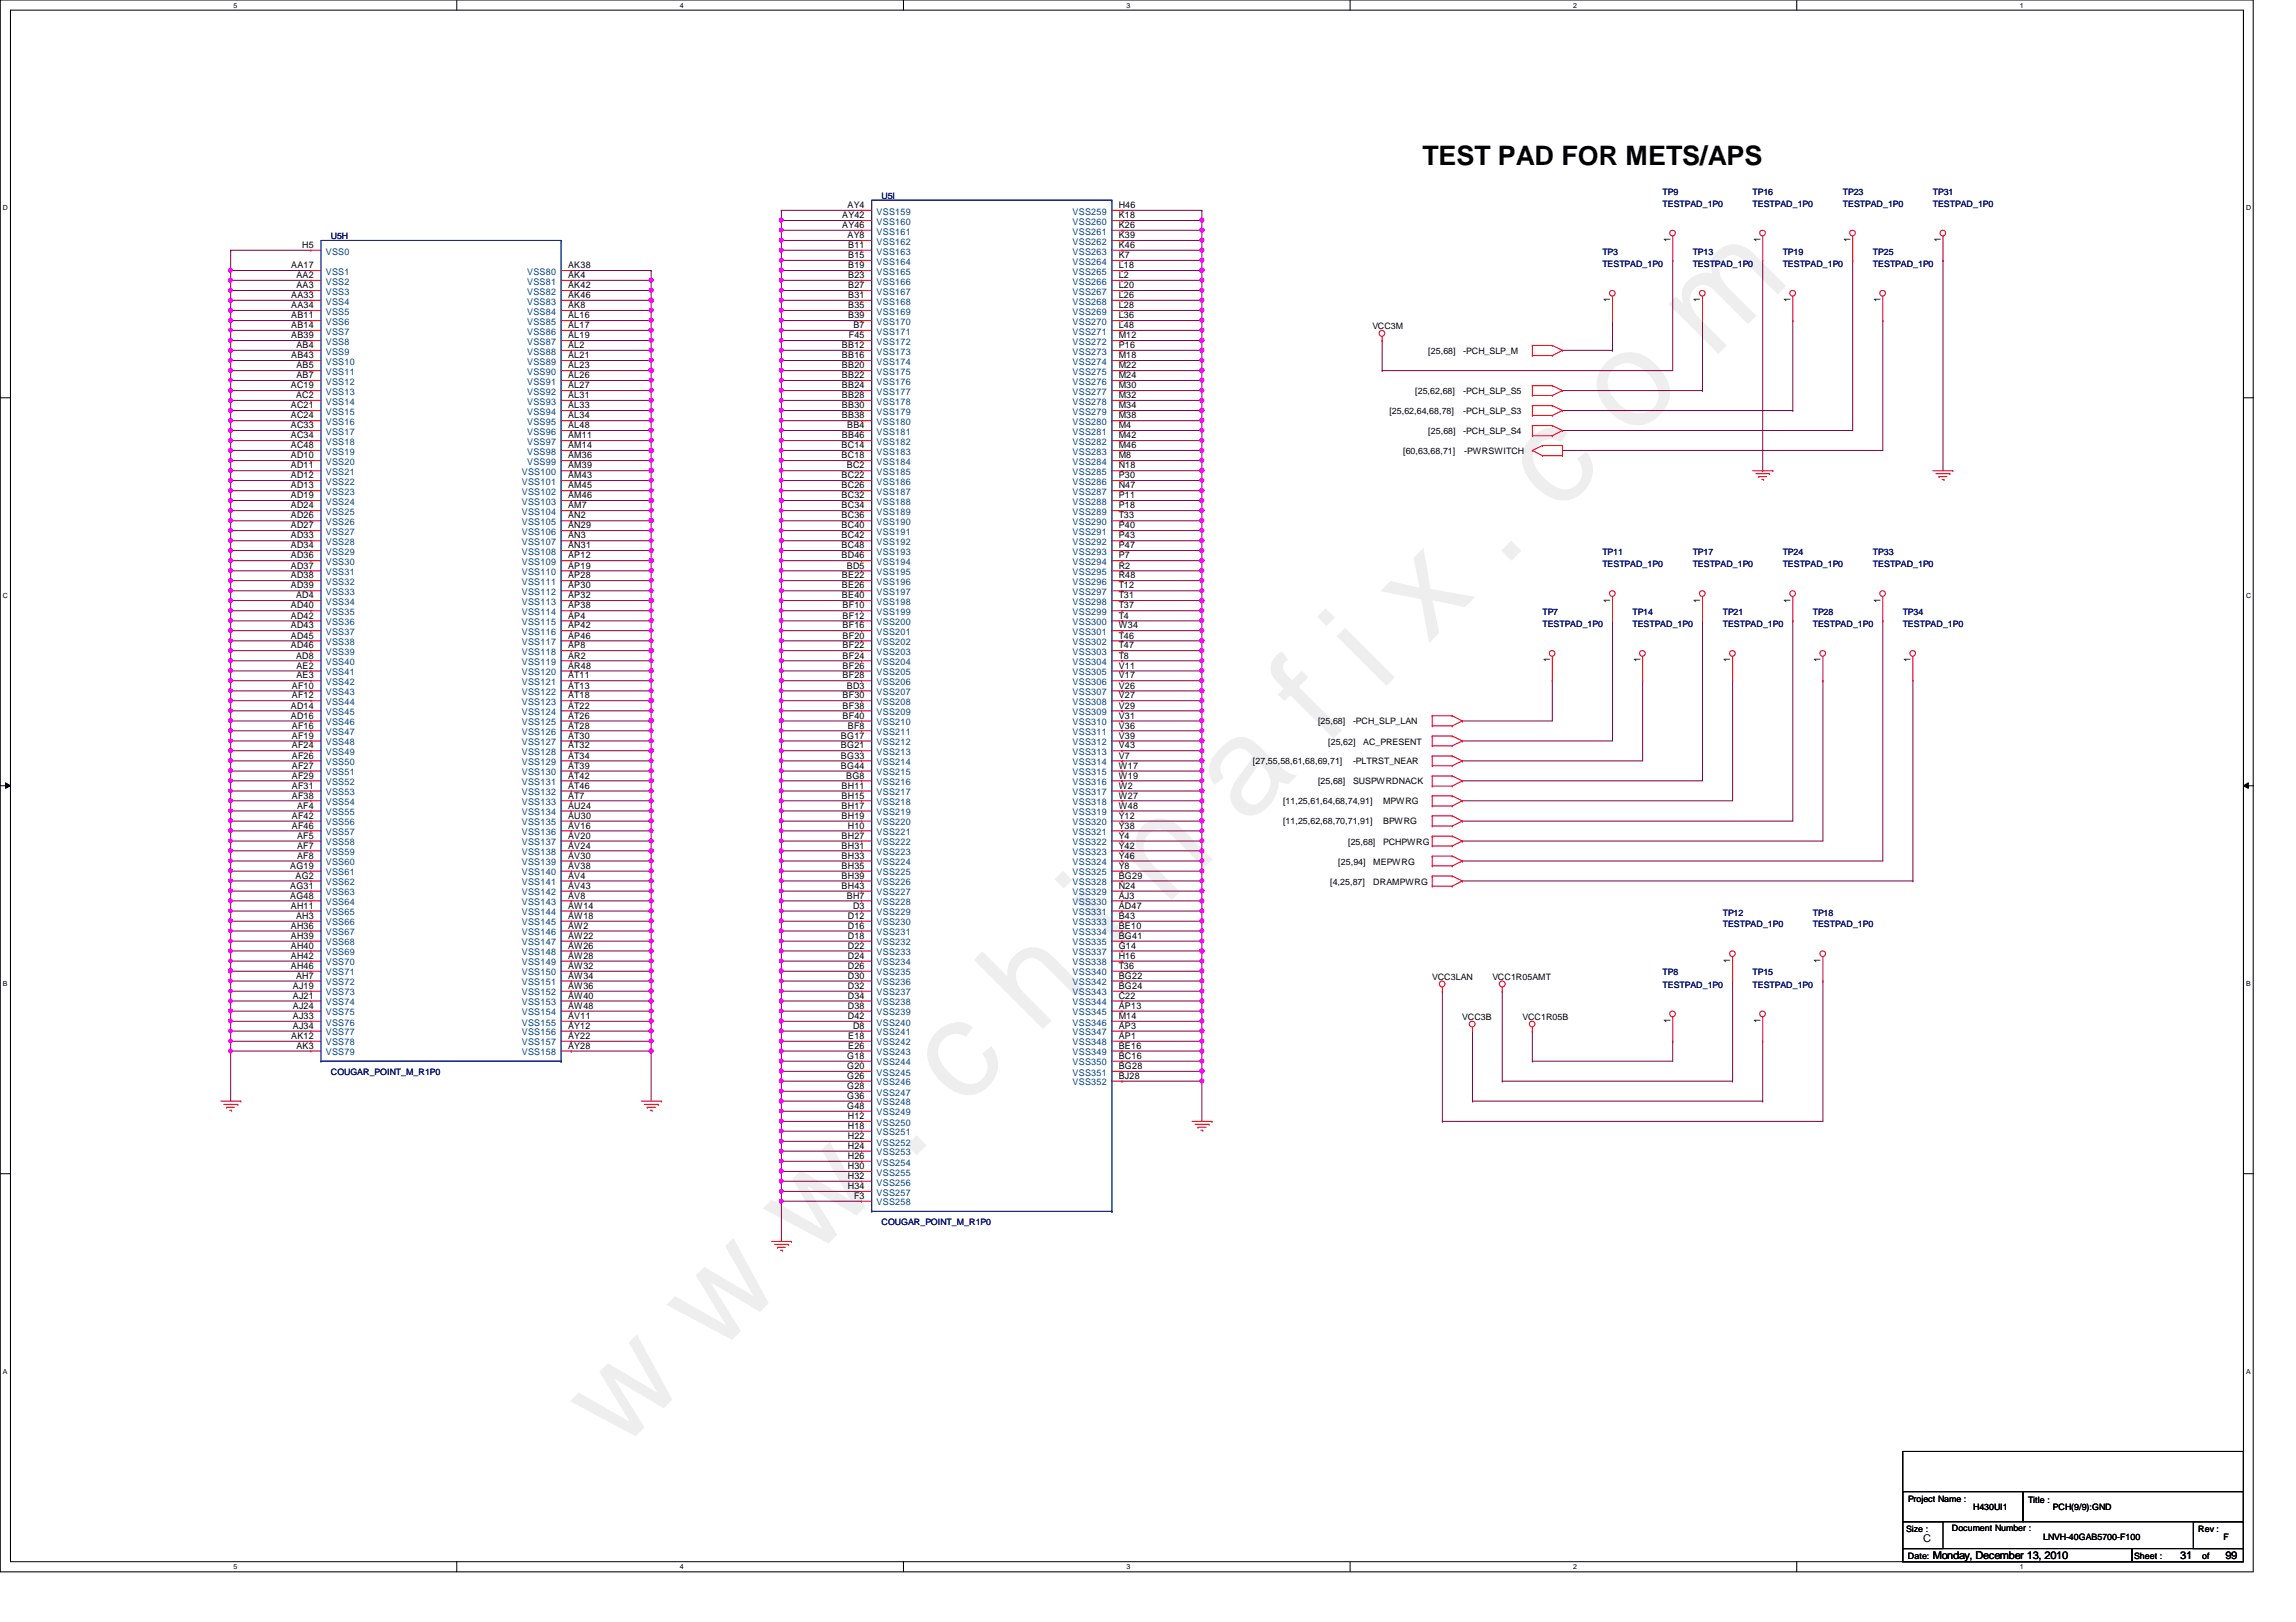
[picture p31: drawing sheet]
<svg xmlns="http://www.w3.org/2000/svg" width="297mm" height="210mm" viewBox="0 0 297 210" stroke-linecap="round" stroke-linejoin="round" font-family="sans-serif">
<defs><g id="words">
<text font-size="17.6" fill="#f0f" x="80.1" y="188" transform="rotate(-45 80.1 188)">w w w . c h i n a f i x . c o m</text>
<text font-size="3.5" x="184" y="21.4">TEST PAD FOR METS/APS</text>
<g font-size="1.4">
<text x="248.8" y="199.5">C</text>
<text x="250.1" y="201.7">Monday, December 13, 2010</text>
<text x="282.1" y="201.7">31</text>
<text x="287.9" y="201.7">99</text>
</g>
<g font-size="1.2">
<text x="109" y="28.2">AY42</text>
<text x="109" y="29.5">AY46</text>
<text x="109.6" y="26.9">AY4</text>
<text x="144.7" y="26.9">H46</text>
<text x="144.7" y="28.2">K18</text>
<text x="144.7" y="29.5">K26</text>
<text x="37.7" y="34.7">AA17</text>
<text x="38.4" y="36">AA2</text>
<text x="39.1" y="32.1">H5</text>
<text x="73.5" y="34.7">AK38</text>
<text x="73.5" y="36">AK4</text>
<text x="109.6" y="30.8">AY8</text>
<text x="109.7" y="32.1">B11</text>
<text x="109.7" y="33.4">B15</text>
<text x="109.7" y="34.7">B19</text>
<text x="109.7" y="36">B23</text>
<text x="144.7" y="33.4">K7</text>
<text x="144.7" y="34.7">L18</text>
<text x="144.7" y="36">L2</text>
<text x="144.7" y="30.8">K39</text>
<text x="144.7" y="32.1">K46</text>
<text x="216.1" y="31.3" transform="rotate(-90 216.1 31.3)">1</text>
<text x="227.8" y="31.3" transform="rotate(-90 227.8 31.3)">1</text>
<text x="239.4" y="31.3" transform="rotate(-90 239.4 31.3)">1</text>
<text x="251.1" y="31.3" transform="rotate(-90 251.1 31.3)">1</text>
<text x="37.7" y="39.9">AA34</text>
<text x="37.7" y="41.2">AB11</text>
<text x="37.7" y="38.6">AA33</text>
<text x="38.4" y="37.3">AA3</text>
<text x="73.5" y="37.3">AK42</text>
<text x="73.5" y="38.6">AK46</text>
<text x="73.5" y="39.9">AK8</text>
<text x="73.5" y="41.2">AL16</text>
<text x="109.7" y="37.3">B27</text>
<text x="109.7" y="38.6">B31</text>
<text x="109.7" y="39.9">B35</text>
<text x="109.7" y="41.2">B39</text>
<text x="144.7" y="37.3">L20</text>
<text x="144.7" y="38.6">L26</text>
<text x="144.7" y="39.9">L28</text>
<text x="144.7" y="41.2">L36</text>
<text x="208.3" y="39.1" transform="rotate(-90 208.3 39.1)">1</text>
<text x="220" y="39.1" transform="rotate(-90 220 39.1)">1</text>
<text x="231.6" y="39.1" transform="rotate(-90 231.6 39.1)">1</text>
<text x="243.3" y="39.1" transform="rotate(-90 243.3 39.1)">1</text>
<text x="37.7" y="42.5">AB14</text>
<text x="37.7" y="43.8">AB39</text>
<text x="37.7" y="46.4">AB43</text>
<text x="38.4" y="45">AB4</text>
<text x="38.4" y="47.7">AB5</text>
<text x="73.5" y="42.5">AL17</text>
<text x="73.5" y="43.8">AL19</text>
<text x="73.5" y="45">AL2</text>
<text x="73.5" y="46.4">AL21</text>
<text x="73.5" y="47.7">AL23</text>
<text x="108.9" y="45">BB12</text>
<text x="108.9" y="46.4">BB16</text>
<text x="108.9" y="47.7">BB20</text>
<text x="109.8" y="43.8">F45</text>
<text x="110.4" y="42.5">B7</text>
<text x="144.7" y="42.5">L48</text>
<text x="144.7" y="43.8">M12</text>
<text x="144.7" y="45">P16</text>
<text x="144.7" y="46.4">M18</text>
<text x="144.7" y="47.7">M22</text>
<text x="37.6" y="50.2">AC19</text>
<text x="37.6" y="52.8">AC21</text>
<text x="38.3" y="51.5">AC2</text>
<text x="38.4" y="48.9">AB7</text>
<text x="73.5" y="48.9">AL26</text>
<text x="73.5" y="50.2">AL27</text>
<text x="73.5" y="51.5">AL31</text>
<text x="73.5" y="52.8">AL33</text>
<text x="108.9" y="48.9">BB22</text>
<text x="108.9" y="50.2">BB24</text>
<text x="108.9" y="51.5">BB28</text>
<text x="108.9" y="52.8">BB30</text>
<text x="144.7" y="48.9">M24</text>
<text x="144.7" y="50.2">M30</text>
<text x="144.7" y="51.5">M32</text>
<text x="144.7" y="52.8">M34</text>
<text x="37.6" y="54.1">AC24</text>
<text x="37.6" y="55.4">AC33</text>
<text x="37.6" y="56.7">AC34</text>
<text x="37.6" y="58">AC48</text>
<text x="37.6" y="59.3">AD10</text>
<text x="73.5" y="55.4">AL48</text>
<text x="73.5" y="56.7">AM11</text>
<text x="73.5" y="58">AM14</text>
<text x="73.5" y="59.3">AM36</text>
<text x="73.5" y="54.1">AL34</text>
<text x="108.9" y="58">BC14</text>
<text x="108.9" y="59.3">BC18</text>
<text x="108.9" y="54.1">BB38</text>
<text x="108.9" y="56.7">BB46</text>
<text x="109.6" y="55.4">BB4</text>
<text x="144.7" y="54.1">M38</text>
<text x="144.7" y="55.4">M4</text>
<text x="144.7" y="56.7">M42</text>
<text x="144.7" y="58">M46</text>
<text x="144.7" y="59.3">M8</text>
<text x="37.6" y="60.6">AD11</text>
<text x="37.6" y="61.9">AD12</text>
<text x="37.6" y="63.2">AD13</text>
<text x="37.6" y="64.5">AD19</text>
<text x="37.6" y="65.8">AD24</text>
<text x="73.5" y="60.6">AM39</text>
<text x="73.5" y="63.2">AM45</text>
<text x="73.5" y="64.5">AM46</text>
<text x="73.5" y="65.8">AM7</text>
<text x="73.5" y="61.9">AM43</text>
<text x="108.9" y="61.9">BC22</text>
<text x="108.9" y="63.2">BC26</text>
<text x="108.9" y="64.5">BC32</text>
<text x="108.9" y="65.8">BC34</text>
<text x="109.6" y="60.6">BC2</text>
<text x="144.7" y="60.6">N18</text>
<text x="144.7" y="61.9">P30</text>
<text x="144.7" y="64.5">P11</text>
<text x="144.7" y="65.8">P18</text>
<text x="144.7" y="63.2">N47</text>
<text x="37.6" y="67.1">AD26</text>
<text x="37.6" y="68.4">AD27</text>
<text x="37.6" y="69.7">AD33</text>
<text x="37.6" y="71">AD34</text>
<text x="73.5" y="67.1">AN2</text>
<text x="73.5" y="68.4">AN29</text>
<text x="73.5" y="69.7">AN3</text>
<text x="73.5" y="71">AN31</text>
<text x="108.9" y="67.1">BC36</text>
<text x="108.9" y="68.4">BC40</text>
<text x="108.9" y="69.7">BC42</text>
<text x="108.9" y="71">BC48</text>
<text x="144.7" y="67.1">T33</text>
<text x="144.7" y="68.4">P40</text>
<text x="144.7" y="69.7">P43</text>
<text x="144.7" y="71">P47</text>
<text x="37.6" y="72.3">AD36</text>
<text x="37.6" y="73.6">AD37</text>
<text x="37.6" y="76.2">AD39</text>
<text x="37.6" y="74.8">AD38</text>
<text x="38.3" y="77.4">AD4</text>
<text x="73.5" y="72.3">AP12</text>
<text x="73.5" y="73.6">AP19</text>
<text x="73.5" y="74.8">AP28</text>
<text x="73.5" y="76.2">AP30</text>
<text x="73.5" y="77.4">AP32</text>
<text x="108.9" y="72.3">BD46</text>
<text x="108.9" y="74.8">BE22</text>
<text x="108.9" y="76.2">BE26</text>
<text x="108.9" y="77.4">BE40</text>
<text x="109.6" y="73.6">BD5</text>
<text x="144.7" y="72.3">P7</text>
<text x="144.7" y="73.6">R2</text>
<text x="144.7" y="74.8">R48</text>
<text x="144.7" y="76.2">T12</text>
<text x="144.7" y="77.4">T31</text>
<text x="208.3" y="78" transform="rotate(-90 208.3 78)">1</text>
<text x="220" y="78" transform="rotate(-90 220 78)">1</text>
<text x="231.6" y="78" transform="rotate(-90 231.6 78)">1</text>
<text x="243.3" y="78" transform="rotate(-90 243.3 78)">1</text>
<text x="37.6" y="78.7">AD40</text>
<text x="37.6" y="80.1">AD42</text>
<text x="37.6" y="81.3">AD43</text>
<text x="37.6" y="82.6">AD45</text>
<text x="37.6" y="83.9">AD46</text>
<text x="73.5" y="78.7">AP38</text>
<text x="73.5" y="81.3">AP42</text>
<text x="73.5" y="82.6">AP46</text>
<text x="73.5" y="83.9">AP8</text>
<text x="73.5" y="80.1">AP4</text>
<text x="109" y="78.7">BF10</text>
<text x="109" y="80.1">BF12</text>
<text x="109" y="81.3">BF16</text>
<text x="109" y="82.6">BF20</text>
<text x="109" y="83.9">BF22</text>
<text x="144.7" y="78.7">T37</text>
<text x="144.7" y="80.1">T4</text>
<text x="144.7" y="81.3">W34</text>
<text x="144.7" y="82.6">T46</text>
<text x="144.7" y="83.9">T47</text>
<text x="37.8" y="89.1">AF10</text>
<text x="38.3" y="85.2">AD8</text>
<text x="38.4" y="87.8">AE3</text>
<text x="38.4" y="86.5">AE2</text>
<text x="73.5" y="85.2">AR2</text>
<text x="73.5" y="86.5">AR48</text>
<text x="73.5" y="87.8">AT11</text>
<text x="73.5" y="89.1">AT13</text>
<text x="109" y="85.2">BF24</text>
<text x="109" y="86.5">BF26</text>
<text x="109" y="87.8">BF28</text>
<text x="109.6" y="89.1">BD3</text>
<text x="144.7" y="85.2">T8</text>
<text x="144.7" y="86.5">V11</text>
<text x="144.7" y="87.8">V17</text>
<text x="144.7" y="89.1">V26</text>
<text x="200.5" y="85.7" transform="rotate(-90 200.5 85.7)">1</text>
<text x="212.2" y="85.7" transform="rotate(-90 212.2 85.7)">1</text>
<text x="223.9" y="85.7" transform="rotate(-90 223.9 85.7)">1</text>
<text x="235.5" y="85.7" transform="rotate(-90 235.5 85.7)">1</text>
<text x="247.2" y="85.7" transform="rotate(-90 247.2 85.7)">1</text>
<text x="37.6" y="93">AD16</text>
<text x="37.6" y="91.7">AD14</text>
<text x="37.8" y="90.4">AF12</text>
<text x="37.8" y="94.3">AF16</text>
<text x="37.8" y="95.6">AF19</text>
<text x="73.5" y="90.4">AT18</text>
<text x="73.5" y="91.7">AT22</text>
<text x="73.5" y="93">AT26</text>
<text x="73.5" y="94.3">AT28</text>
<text x="73.5" y="95.6">AT30</text>
<text x="108.8" y="95.6">BG17</text>
<text x="109" y="90.4">BF30</text>
<text x="109" y="91.7">BF38</text>
<text x="109" y="93">BF40</text>
<text x="109.7" y="94.3">BF8</text>
<text x="144.7" y="90.4">V27</text>
<text x="144.7" y="91.7">V29</text>
<text x="144.7" y="93">V31</text>
<text x="144.7" y="94.3">V36</text>
<text x="144.7" y="95.6">V39</text>
<text x="37.8" y="96.9">AF24</text>
<text x="37.8" y="98.2">AF26</text>
<text x="37.8" y="99.5">AF27</text>
<text x="37.8" y="100.8">AF29</text>
<text x="73.5" y="96.9">AT32</text>
<text x="73.5" y="100.8">AT42</text>
<text x="73.5" y="98.2">AT34</text>
<text x="73.5" y="99.5">AT39</text>
<text x="108.8" y="96.9">BG21</text>
<text x="108.8" y="98.2">BG33</text>
<text x="108.8" y="99.5">BG44</text>
<text x="109.5" y="100.8">BG8</text>
<text x="144.7" y="96.9">V43</text>
<text x="144.7" y="98.2">V7</text>
<text x="144.7" y="99.5">W17</text>
<text x="144.7" y="100.8">W19</text>
<text x="37.8" y="102.1">AF31</text>
<text x="37.8" y="103.3">AF38</text>
<text x="37.8" y="106">AF42</text>
<text x="37.8" y="107.2">AF46</text>
<text x="38.4" y="104.6">AF4</text>
<text x="73.5" y="102.1">AT46</text>
<text x="73.5" y="103.3">AT7</text>
<text x="73.5" y="104.6">AU24</text>
<text x="73.5" y="106">AU30</text>
<text x="73.5" y="107.2">AV16</text>
<text x="108.9" y="102.1">BH11</text>
<text x="108.9" y="103.3">BH15</text>
<text x="108.9" y="104.6">BH17</text>
<text x="108.9" y="106">BH19</text>
<text x="109.7" y="107.2">H10</text>
<text x="144.7" y="102.1">W2</text>
<text x="144.7" y="103.3">W27</text>
<text x="144.7" y="104.6">W48</text>
<text x="144.7" y="106">Y12</text>
<text x="144.7" y="107.2">Y38</text>
<text x="37.5" y="112.4">AG19</text>
<text x="38.2" y="113.7">AG2</text>
<text x="38.4" y="109.8">AF7</text>
<text x="38.4" y="111.1">AF8</text>
<text x="38.4" y="108.5">AF5</text>
<text x="73.5" y="108.5">AV20</text>
<text x="73.5" y="109.8">AV24</text>
<text x="73.5" y="111.1">AV30</text>
<text x="73.5" y="112.4">AV38</text>
<text x="73.5" y="113.7">AV4</text>
<text x="108.9" y="108.5">BH27</text>
<text x="108.9" y="109.8">BH31</text>
<text x="108.9" y="111.1">BH33</text>
<text x="108.9" y="112.4">BH35</text>
<text x="108.9" y="113.7">BH39</text>
<text x="144.7" y="108.5">Y4</text>
<text x="144.7" y="109.8">Y42</text>
<text x="144.7" y="111.1">Y46</text>
<text x="144.7" y="112.4">Y8</text>
<text x="144.7" y="113.7">BG29</text>
<text x="37.5" y="115">AG31</text>
<text x="37.5" y="116.3">AG48</text>
<text x="37.6" y="117.6">AH11</text>
<text x="38.3" y="118.9">AH3</text>
<text x="73.5" y="115">AV43</text>
<text x="73.5" y="116.3">AV8</text>
<text x="73.5" y="117.6">AW14</text>
<text x="73.5" y="118.9">AW18</text>
<text x="108.9" y="115">BH43</text>
<text x="109.6" y="116.3">BH7</text>
<text x="109.7" y="118.9">D12</text>
<text x="110.4" y="117.6">D3</text>
<text x="144.7" y="115">N24</text>
<text x="144.7" y="116.3">AJ3</text>
<text x="144.7" y="117.6">AD47</text>
<text x="144.7" y="118.9">B43</text>
<text x="37.6" y="120.2">AH36</text>
<text x="37.6" y="121.5">AH39</text>
<text x="37.6" y="122.8">AH40</text>
<text x="37.6" y="124.1">AH42</text>
<text x="37.6" y="125.4">AH46</text>
<text x="73.5" y="120.2">AW2</text>
<text x="73.5" y="121.5">AW22</text>
<text x="73.5" y="122.8">AW26</text>
<text x="73.5" y="124.1">AW28</text>
<text x="73.5" y="125.4">AW32</text>
<text x="109.7" y="120.2">D16</text>
<text x="109.7" y="121.5">D18</text>
<text x="109.7" y="122.8">D22</text>
<text x="109.7" y="124.1">D24</text>
<text x="109.7" y="125.4">D26</text>
<text x="144.7" y="120.2">BE10</text>
<text x="144.7" y="121.5">BG41</text>
<text x="144.7" y="122.8">G14</text>
<text x="144.7" y="124.1">H16</text>
<text x="144.7" y="125.4">T36</text>
<text x="223.9" y="124.6" transform="rotate(-90 223.9 124.6)">1</text>
<text x="235.5" y="124.6" transform="rotate(-90 235.5 124.6)">1</text>
<text x="37.9" y="128">AJ19</text>
<text x="37.9" y="131.9">AJ33</text>
<text x="37.9" y="129.2">AJ21</text>
<text x="37.9" y="130.6">AJ24</text>
<text x="38.3" y="126.7">AH7</text>
<text x="73.5" y="126.7">AW34</text>
<text x="73.5" y="128">AW36</text>
<text x="73.5" y="129.2">AW40</text>
<text x="73.5" y="130.6">AW48</text>
<text x="73.5" y="131.9">AV11</text>
<text x="109.7" y="126.7">D30</text>
<text x="109.7" y="128">D32</text>
<text x="109.7" y="129.2">D34</text>
<text x="109.7" y="130.6">D38</text>
<text x="109.7" y="131.9">D42</text>
<text x="144.7" y="126.7">BG22</text>
<text x="144.7" y="128">BG24</text>
<text x="144.7" y="129.2">C22</text>
<text x="144.7" y="130.6">AP13</text>
<text x="144.7" y="131.9">M14</text>
<text x="37.7" y="134.5">AK12</text>
<text x="37.9" y="133.1">AJ34</text>
<text x="38.4" y="135.7">AK3</text>
<text x="73.5" y="133.1">AY12</text>
<text x="73.5" y="134.5">AY22</text>
<text x="73.5" y="135.7">AY28</text>
<text x="109.6" y="137">G18</text>
<text x="109.7" y="134.5">E18</text>
<text x="109.7" y="135.7">E26</text>
<text x="110.4" y="133.1">D8</text>
<text x="144.7" y="133.1">AP3</text>
<text x="144.7" y="134.5">AP1</text>
<text x="144.7" y="135.7">BE16</text>
<text x="144.7" y="137">BC16</text>
<text x="216.1" y="132.4" transform="rotate(-90 216.1 132.4)">1</text>
<text x="227.8" y="132.4" transform="rotate(-90 227.8 132.4)">1</text>
<text x="109.6" y="138.3">G20</text>
<text x="109.6" y="139.6">G26</text>
<text x="109.6" y="140.9">G28</text>
<text x="109.6" y="142.2">G36</text>
<text x="109.6" y="143.5">G48</text>
<text x="144.7" y="138.3">BG28</text>
<text x="144.7" y="139.6">BJ28</text>
<text x="109.7" y="144.8">H12</text>
<text x="109.7" y="146.1">H18</text>
<text x="109.7" y="147.4">H22</text>
<text x="109.7" y="148.7">H24</text>
<text x="109.7" y="150">H26</text>
<text x="109.7" y="151.3">H30</text>
<text x="109.7" y="152.6">H32</text>
<text x="109.7" y="153.9">H34</text>
<text x="110.5" y="155.2">F3</text>
</g>
<g font-size="1.2" fill="#004080">
<text x="113.4" y="27.8">VSS159</text>
<text x="113.4" y="29.1">VSS160</text>
<text x="138.8" y="27.8">VSS259</text>
<text x="138.8" y="29.1">VSS260</text>
<text x="42.2" y="35.6">VSS1</text>
<text x="42.2" y="32.9">VSS0</text>
<text x="68.2" y="35.6">VSS80</text>
<text x="113.4" y="30.4">VSS161</text>
<text x="113.4" y="31.7">VSS162</text>
<text x="113.4" y="32.9">VSS163</text>
<text x="113.4" y="34.2">VSS164</text>
<text x="113.4" y="35.6">VSS165</text>
<text x="138.8" y="34.2">VSS264</text>
<text x="138.8" y="35.6">VSS265</text>
<text x="138.8" y="31.7">VSS262</text>
<text x="138.8" y="32.9">VSS263</text>
<text x="138.8" y="30.4">VSS261</text>
<text x="42.2" y="36.8">VSS2</text>
<text x="42.2" y="38.1">VSS3</text>
<text x="42.2" y="40.7">VSS5</text>
<text x="42.2" y="39.4">VSS4</text>
<text x="68.2" y="36.8">VSS81</text>
<text x="68.2" y="38.1">VSS82</text>
<text x="68.2" y="39.4">VSS83</text>
<text x="68.2" y="40.7">VSS84</text>
<text x="113.4" y="36.8">VSS166</text>
<text x="113.4" y="38.1">VSS167</text>
<text x="113.4" y="39.4">VSS168</text>
<text x="113.4" y="40.7">VSS169</text>
<text x="138.8" y="36.8">VSS266</text>
<text x="138.8" y="38.1">VSS267</text>
<text x="138.8" y="39.4">VSS268</text>
<text x="138.8" y="40.7">VSS269</text>
<text x="42.2" y="42">VSS6</text>
<text x="42.2" y="43.3">VSS7</text>
<text x="42.2" y="44.6">VSS8</text>
<text x="42.2" y="45.9">VSS9</text>
<text x="42.2" y="47.2">VSS10</text>
<text x="68.2" y="42">VSS85</text>
<text x="68.2" y="43.3">VSS86</text>
<text x="68.2" y="44.6">VSS87</text>
<text x="68.2" y="45.9">VSS88</text>
<text x="68.2" y="47.2">VSS89</text>
<text x="113.4" y="42">VSS170</text>
<text x="113.4" y="43.3">VSS171</text>
<text x="113.4" y="45.9">VSS173</text>
<text x="113.4" y="47.2">VSS174</text>
<text x="113.4" y="44.6">VSS172</text>
<text x="138.8" y="42">VSS270</text>
<text x="138.8" y="43.3">VSS271</text>
<text x="138.8" y="44.6">VSS272</text>
<text x="138.8" y="45.9">VSS273</text>
<text x="138.8" y="47.2">VSS274</text>
<text x="42.2" y="48.5">VSS11</text>
<text x="42.2" y="49.8">VSS12</text>
<text x="42.2" y="51.1">VSS13</text>
<text x="42.2" y="52.4">VSS14</text>
<text x="42.2" y="53.7">VSS15</text>
<text x="68.2" y="48.5">VSS90</text>
<text x="68.2" y="49.8">VSS91</text>
<text x="68.2" y="51.1">VSS92</text>
<text x="68.2" y="52.4">VSS93</text>
<text x="68.2" y="53.7">VSS94</text>
<text x="113.4" y="48.5">VSS175</text>
<text x="113.4" y="49.8">VSS176</text>
<text x="113.4" y="51.1">VSS177</text>
<text x="113.4" y="52.4">VSS178</text>
<text x="113.4" y="53.7">VSS179</text>
<text x="138.8" y="48.5">VSS275</text>
<text x="138.8" y="49.8">VSS276</text>
<text x="138.8" y="51.1">VSS277</text>
<text x="138.8" y="52.4">VSS278</text>
<text x="138.8" y="53.7">VSS279</text>
<text x="42.2" y="55">VSS16</text>
<text x="42.2" y="56.3">VSS17</text>
<text x="42.2" y="57.6">VSS18</text>
<text x="42.2" y="58.8">VSS19</text>
<text x="68.2" y="56.3">VSS96</text>
<text x="68.2" y="57.6">VSS97</text>
<text x="68.2" y="58.8">VSS98</text>
<text x="68.2" y="55">VSS95</text>
<text x="113.4" y="55">VSS180</text>
<text x="113.4" y="56.3">VSS181</text>
<text x="113.4" y="57.6">VSS182</text>
<text x="113.4" y="58.8">VSS183</text>
<text x="138.8" y="55">VSS280</text>
<text x="138.8" y="56.3">VSS281</text>
<text x="138.8" y="57.6">VSS282</text>
<text x="138.8" y="58.8">VSS283</text>
<text x="42.2" y="60.2">VSS20</text>
<text x="42.2" y="61.5">VSS21</text>
<text x="42.2" y="62.7">VSS22</text>
<text x="42.2" y="64.1">VSS23</text>
<text x="42.2" y="65.3">VSS24</text>
<text x="67.5" y="61.5">VSS100</text>
<text x="67.5" y="64.1">VSS102</text>
<text x="67.5" y="65.3">VSS103</text>
<text x="67.5" y="62.7">VSS101</text>
<text x="68.2" y="60.2">VSS99</text>
<text x="113.4" y="60.2">VSS184</text>
<text x="113.4" y="61.5">VSS185</text>
<text x="113.4" y="62.7">VSS186</text>
<text x="113.4" y="64.1">VSS187</text>
<text x="113.4" y="65.3">VSS188</text>
<text x="138.8" y="60.2">VSS284</text>
<text x="138.8" y="61.5">VSS285</text>
<text x="138.8" y="62.7">VSS286</text>
<text x="138.8" y="65.3">VSS288</text>
<text x="138.8" y="64.1">VSS287</text>
<text x="42.2" y="66.6">VSS25</text>
<text x="42.2" y="67.9">VSS26</text>
<text x="42.2" y="69.2">VSS27</text>
<text x="42.2" y="70.5">VSS28</text>
<text x="42.2" y="71.8">VSS29</text>
<text x="67.5" y="66.6">VSS104</text>
<text x="67.5" y="67.9">VSS105</text>
<text x="67.5" y="69.2">VSS106</text>
<text x="67.5" y="70.5">VSS107</text>
<text x="67.5" y="71.8">VSS108</text>
<text x="113.4" y="66.6">VSS189</text>
<text x="113.4" y="67.9">VSS190</text>
<text x="113.4" y="69.2">VSS191</text>
<text x="113.4" y="70.5">VSS192</text>
<text x="113.4" y="71.8">VSS193</text>
<text x="138.8" y="66.6">VSS289</text>
<text x="138.8" y="67.9">VSS290</text>
<text x="138.8" y="69.2">VSS291</text>
<text x="138.8" y="70.5">VSS292</text>
<text x="138.8" y="71.8">VSS293</text>
<text x="42.2" y="73.1">VSS30</text>
<text x="42.2" y="74.4">VSS31</text>
<text x="42.2" y="77">VSS33</text>
<text x="42.2" y="75.7">VSS32</text>
<text x="67.5" y="73.1">VSS109</text>
<text x="67.5" y="74.4">VSS110</text>
<text x="67.5" y="75.7">VSS111</text>
<text x="67.5" y="77">VSS112</text>
<text x="113.4" y="73.1">VSS194</text>
<text x="113.4" y="74.4">VSS195</text>
<text x="113.4" y="75.7">VSS196</text>
<text x="113.4" y="77">VSS197</text>
<text x="138.8" y="73.1">VSS294</text>
<text x="138.8" y="74.4">VSS295</text>
<text x="138.8" y="75.7">VSS296</text>
<text x="138.8" y="77">VSS297</text>
<text x="42.2" y="78.3">VSS34</text>
<text x="42.2" y="79.6">VSS35</text>
<text x="42.2" y="80.9">VSS36</text>
<text x="42.2" y="82.2">VSS37</text>
<text x="42.2" y="83.5">VSS38</text>
<text x="67.5" y="78.3">VSS113</text>
<text x="67.5" y="79.6">VSS114</text>
<text x="67.5" y="82.2">VSS116</text>
<text x="67.5" y="83.5">VSS117</text>
<text x="67.5" y="80.9">VSS115</text>
<text x="113.4" y="78.3">VSS198</text>
<text x="113.4" y="79.6">VSS199</text>
<text x="113.4" y="80.9">VSS200</text>
<text x="113.4" y="82.2">VSS201</text>
<text x="113.4" y="83.5">VSS202</text>
<text x="138.8" y="78.3">VSS298</text>
<text x="138.8" y="79.6">VSS299</text>
<text x="138.8" y="80.9">VSS300</text>
<text x="138.8" y="82.2">VSS301</text>
<text x="138.8" y="83.5">VSS302</text>
<text x="42.2" y="84.8">VSS39</text>
<text x="42.2" y="90">VSS43</text>
<text x="42.2" y="86.1">VSS40</text>
<text x="42.2" y="88.6">VSS42</text>
<text x="42.2" y="87.4">VSS41</text>
<text x="67.5" y="84.8">VSS118</text>
<text x="67.5" y="86.1">VSS119</text>
<text x="67.5" y="87.4">VSS120</text>
<text x="67.5" y="88.6">VSS121</text>
<text x="67.5" y="90">VSS122</text>
<text x="113.4" y="84.8">VSS203</text>
<text x="113.4" y="86.1">VSS204</text>
<text x="113.4" y="87.4">VSS205</text>
<text x="113.4" y="88.6">VSS206</text>
<text x="113.4" y="90">VSS207</text>
<text x="138.8" y="84.8">VSS303</text>
<text x="138.8" y="86.1">VSS304</text>
<text x="138.8" y="87.4">VSS305</text>
<text x="138.8" y="88.6">VSS306</text>
<text x="138.8" y="90">VSS307</text>
<text x="42.2" y="91.2">VSS44</text>
<text x="42.2" y="93.9">VSS46</text>
<text x="42.2" y="95.1">VSS47</text>
<text x="42.2" y="92.5">VSS45</text>
<text x="67.5" y="91.2">VSS123</text>
<text x="67.5" y="92.5">VSS124</text>
<text x="67.5" y="93.9">VSS125</text>
<text x="67.5" y="95.1">VSS126</text>
<text x="113.4" y="91.2">VSS208</text>
<text x="113.4" y="92.5">VSS209</text>
<text x="113.4" y="93.9">VSS210</text>
<text x="113.4" y="95.1">VSS211</text>
<text x="138.8" y="91.2">VSS308</text>
<text x="138.8" y="92.5">VSS309</text>
<text x="138.8" y="93.9">VSS310</text>
<text x="138.8" y="95.1">VSS311</text>
<text x="42.2" y="96.4">VSS48</text>
<text x="42.2" y="97.7">VSS49</text>
<text x="42.2" y="99">VSS50</text>
<text x="42.2" y="100.3">VSS51</text>
<text x="42.2" y="101.6">VSS52</text>
<text x="67.5" y="96.4">VSS127</text>
<text x="67.5" y="97.7">VSS128</text>
<text x="67.5" y="101.6">VSS131</text>
<text x="67.5" y="99">VSS129</text>
<text x="67.5" y="100.3">VSS130</text>
<text x="113.4" y="96.4">VSS212</text>
<text x="113.4" y="97.7">VSS213</text>
<text x="113.4" y="99">VSS214</text>
<text x="113.4" y="100.3">VSS215</text>
<text x="113.4" y="101.6">VSS216</text>
<text x="138.8" y="96.4">VSS312</text>
<text x="138.8" y="97.7">VSS313</text>
<text x="138.8" y="99">VSS314</text>
<text x="138.8" y="100.3">VSS315</text>
<text x="138.8" y="101.6">VSS316</text>
<text x="42.2" y="102.9">VSS53</text>
<text x="42.2" y="104.2">VSS54</text>
<text x="42.2" y="105.5">VSS55</text>
<text x="42.2" y="106.8">VSS56</text>
<text x="67.5" y="102.9">VSS132</text>
<text x="67.5" y="104.2">VSS133</text>
<text x="67.5" y="105.5">VSS134</text>
<text x="67.5" y="106.8">VSS135</text>
<text x="113.4" y="102.9">VSS217</text>
<text x="113.4" y="104.2">VSS218</text>
<text x="113.4" y="105.5">VSS219</text>
<text x="113.4" y="106.8">VSS220</text>
<text x="138.8" y="102.9">VSS317</text>
<text x="138.8" y="104.2">VSS318</text>
<text x="138.8" y="105.5">VSS319</text>
<text x="138.8" y="106.8">VSS320</text>
<text x="42.2" y="108.1">VSS57</text>
<text x="42.2" y="110.7">VSS59</text>
<text x="42.2" y="112">VSS60</text>
<text x="42.2" y="113.3">VSS61</text>
<text x="42.2" y="109.4">VSS58</text>
<text x="67.5" y="108.1">VSS136</text>
<text x="67.5" y="109.4">VSS137</text>
<text x="67.5" y="110.7">VSS138</text>
<text x="67.5" y="112">VSS139</text>
<text x="67.5" y="113.3">VSS140</text>
<text x="113.4" y="109.4">VSS222</text>
<text x="113.4" y="110.7">VSS223</text>
<text x="113.4" y="112">VSS224</text>
<text x="113.4" y="113.3">VSS225</text>
<text x="113.4" y="108.1">VSS221</text>
<text x="138.8" y="108.1">VSS321</text>
<text x="138.8" y="109.4">VSS322</text>
<text x="138.8" y="110.7">VSS323</text>
<text x="138.8" y="112">VSS324</text>
<text x="138.8" y="113.3">VSS325</text>
<text x="42.2" y="114.6">VSS62</text>
<text x="42.2" y="115.9">VSS63</text>
<text x="42.2" y="117.1">VSS64</text>
<text x="42.2" y="118.4">VSS65</text>
<text x="42.2" y="119.8">VSS66</text>
<text x="67.5" y="114.6">VSS141</text>
<text x="67.5" y="115.9">VSS142</text>
<text x="67.5" y="117.1">VSS143</text>
<text x="67.5" y="118.4">VSS144</text>
<text x="67.5" y="119.8">VSS145</text>
<text x="113.4" y="114.6">VSS226</text>
<text x="113.4" y="115.9">VSS227</text>
<text x="113.4" y="117.1">VSS228</text>
<text x="113.4" y="118.4">VSS229</text>
<text x="113.4" y="119.8">VSS230</text>
<text x="138.8" y="114.6">VSS328</text>
<text x="138.8" y="115.9">VSS329</text>
<text x="138.8" y="117.1">VSS330</text>
<text x="138.8" y="118.4">VSS331</text>
<text x="138.8" y="119.8">VSS333</text>
<text x="42.2" y="121">VSS67</text>
<text x="42.2" y="122.3">VSS68</text>
<text x="42.2" y="123.6">VSS69</text>
<text x="42.2" y="124.9">VSS70</text>
<text x="67.5" y="121">VSS146</text>
<text x="67.5" y="122.3">VSS147</text>
<text x="67.5" y="123.6">VSS148</text>
<text x="67.5" y="124.9">VSS149</text>
<text x="113.4" y="121">VSS231</text>
<text x="113.4" y="122.3">VSS232</text>
<text x="113.4" y="123.6">VSS233</text>
<text x="113.4" y="124.9">VSS234</text>
<text x="138.8" y="121">VSS334</text>
<text x="138.8" y="122.3">VSS335</text>
<text x="138.8" y="123.6">VSS337</text>
<text x="138.8" y="124.9">VSS338</text>
<text x="42.2" y="126.2">VSS71</text>
<text x="42.2" y="127.5">VSS72</text>
<text x="42.2" y="128.8">VSS73</text>
<text x="42.2" y="130.1">VSS74</text>
<text x="42.2" y="131.4">VSS75</text>
<text x="67.5" y="126.2">VSS150</text>
<text x="67.5" y="127.5">VSS151</text>
<text x="67.5" y="128.8">VSS152</text>
<text x="67.5" y="130.1">VSS153</text>
<text x="67.5" y="131.4">VSS154</text>
<text x="113.4" y="126.2">VSS235</text>
<text x="113.4" y="127.5">VSS236</text>
<text x="113.4" y="128.8">VSS237</text>
<text x="113.4" y="130.1">VSS238</text>
<text x="113.4" y="131.4">VSS239</text>
<text x="138.8" y="126.2">VSS340</text>
<text x="138.8" y="127.5">VSS342</text>
<text x="138.8" y="128.8">VSS343</text>
<text x="138.8" y="130.1">VSS344</text>
<text x="138.8" y="131.4">VSS345</text>
<text x="42.2" y="132.7">VSS76</text>
<text x="42.2" y="134">VSS77</text>
<text x="42.2" y="135.3">VSS78</text>
<text x="42.2" y="136.6">VSS79</text>
<text x="67.5" y="132.7">VSS155</text>
<text x="67.5" y="134">VSS156</text>
<text x="67.5" y="135.3">VSS157</text>
<text x="67.5" y="136.6">VSS158</text>
<text x="113.4" y="132.7">VSS240</text>
<text x="113.4" y="134">VSS241</text>
<text x="113.4" y="135.3">VSS242</text>
<text x="113.4" y="136.6">VSS243</text>
<text x="113.4" y="137.9">VSS244</text>
<text x="138.8" y="132.7">VSS346</text>
<text x="138.8" y="134">VSS347</text>
<text x="138.8" y="135.3">VSS348</text>
<text x="138.8" y="136.6">VSS349</text>
<text x="138.8" y="137.9">VSS350</text>
<text x="113.4" y="139.2">VSS245</text>
<text x="113.4" y="140.5">VSS246</text>
<text x="113.4" y="141.8">VSS247</text>
<text x="113.4" y="143">VSS248</text>
<text x="138.8" y="139.2">VSS351</text>
<text x="138.8" y="140.5">VSS352</text>
<text x="113.4" y="144.4">VSS249</text>
<text x="113.4" y="145.7">VSS250</text>
<text x="113.4" y="146.9">VSS251</text>
<text x="113.4" y="148.3">VSS252</text>
<text x="113.4" y="149.5">VSS253</text>
<text x="113.4" y="150.8">VSS254</text>
<text x="113.4" y="152.1">VSS255</text>
<text x="113.4" y="153.4">VSS256</text>
<text x="113.4" y="154.7">VSS257</text>
<text x="113.4" y="156">VSS258</text>
</g>
<g font-size="1.1" fill="#000080">
<text x="114" y="25.7">U5I</text>
<text x="215.1" y="25.2">TP9</text>
<text x="215.1" y="26.8">TESTPAD_1P0</text>
<text x="226.7" y="25.2">TP16</text>
<text x="226.7" y="26.8">TESTPAD_1P0</text>
<text x="238.4" y="25.2">TP23</text>
<text x="238.4" y="26.8">TESTPAD_1P0</text>
<text x="250.1" y="25.2">TP31</text>
<text x="250.1" y="26.8">TESTPAD_1P0</text>
<text x="42.8" y="30.9">U5H</text>
<text x="207.3" y="33">TP3</text>
<text x="207.3" y="34.5">TESTPAD_1P0</text>
<text x="219" y="33">TP13</text>
<text x="219" y="34.5">TESTPAD_1P0</text>
<text x="230.6" y="33">TP19</text>
<text x="230.6" y="34.5">TESTPAD_1P0</text>
<text x="242.3" y="33">TP25</text>
<text x="242.3" y="34.5">TESTPAD_1P0</text>
<text x="207.3" y="71.8">TP11</text>
<text x="219" y="71.8">TP17</text>
<text x="230.6" y="71.8">TP24</text>
<text x="242.3" y="71.8">TP33</text>
<text x="207.3" y="73.4">TESTPAD_1P0</text>
<text x="219" y="73.4">TESTPAD_1P0</text>
<text x="230.6" y="73.4">TESTPAD_1P0</text>
<text x="242.3" y="73.4">TESTPAD_1P0</text>
<text x="199.6" y="79.6">TP7</text>
<text x="199.6" y="81.2">TESTPAD_1P0</text>
<text x="211.2" y="79.6">TP14</text>
<text x="211.2" y="81.2">TESTPAD_1P0</text>
<text x="222.9" y="79.6">TP21</text>
<text x="222.9" y="81.2">TESTPAD_1P0</text>
<text x="234.5" y="79.6">TP28</text>
<text x="234.5" y="81.2">TESTPAD_1P0</text>
<text x="246.2" y="79.6">TP34</text>
<text x="246.2" y="81.2">TESTPAD_1P0</text>
<text x="222.9" y="118.5">TP12</text>
<text x="234.5" y="118.5">TP18</text>
<text x="222.9" y="120">TESTPAD_1P0</text>
<text x="234.5" y="120">TESTPAD_1P0</text>
<text x="215.1" y="126.2">TP8</text>
<text x="215.1" y="127.8">TESTPAD_1P0</text>
<text x="226.7" y="126.2">TP15</text>
<text x="226.7" y="127.8">TESTPAD_1P0</text>
<text x="42.8" y="139.1">COUGAR_POINT_M_R1P0</text>
<text x="114" y="158.5">COUGAR_POINT_M_R1P0</text>
</g>
<g font-size="1.1">
<text x="177.5" y="42.6">VCC3M</text>
<text x="184.8" y="45.8">[25,68]</text>
<text x="189.3" y="45.8">-PCH_SLP_M</text>
<text x="179.7" y="53.6">[25,62,64,68,78]</text>
<text x="183.1" y="51">[25,62,68]</text>
<text x="189.3" y="51">-PCH_SLP_S5</text>
<text x="189.3" y="53.6">-PCH_SLP_S3</text>
<text x="181.5" y="58.8">[60,63,68,71]</text>
<text x="184.8" y="56.2">[25,68]</text>
<text x="189.3" y="56.2">-PCH_SLP_S4</text>
<text x="189.4" y="58.8">-PWRSWITCH</text>
<text x="170.5" y="93.7">[25,68]</text>
<text x="175" y="93.7">-PCH_SLP_LAN</text>
<text x="162.1" y="98.9">[27,55,58,61,68,69,71]</text>
<text x="170.5" y="101.5">[25,68]</text>
<text x="171.8" y="96.4">[25,62]</text>
<text x="175" y="98.9">-PLTRST_NEAR</text>
<text x="175" y="101.5">SUSPWRDNACK</text>
<text x="176.4" y="96.4">AC_PRESENT</text>
<text x="166" y="106.7">[11,25,62,68,70,71,91]</text>
<text x="166" y="104.1">[11,25,61,64,68,74,91]</text>
<text x="178.9" y="106.7">BPWRG</text>
<text x="178.9" y="104.1">MPWRG</text>
<text x="173.1" y="111.9">[25,94]</text>
<text x="174.4" y="109.3">[25,68]</text>
<text x="177.7" y="111.9">MEPWRG</text>
<text x="178.9" y="109.3">PCHPWRG</text>
<text x="172.1" y="114.5">[4,25,87]</text>
<text x="177.7" y="114.5">DRAMPWRG</text>
<text x="185.3" y="126.8">VCC3LAN</text>
<text x="189.2" y="132">VCC3B</text>
<text x="193.1" y="126.8">VCC1R05AMT</text>
<text x="197" y="132">VCC1R05B</text>
<text x="246.8" y="194.4">Project Name :</text>
<text x="255.3" y="195.4">H430UI1</text>
<text x="262.4" y="194.5">Title :</text>
<text x="265.6" y="195.4">PCH(9/9):GND</text>
<text x="246.6" y="198.3">Size :</text>
<text x="246.8" y="201.8">Date:</text>
<text x="252.5" y="198.2">Document Number :</text>
<text x="264.3" y="199.3">LNVH-40GAB5700-F100</text>
<text x="276.1" y="201.8">Sheet :</text>
<text x="284.4" y="198.3">Rev :</text>
<text x="284.9" y="201.8">of</text>
<text x="287.7" y="199.3">F</text>
</g>
<g font-size=".9">
<text x="30.2" y="1">5</text>
<text x="88" y="1">4</text>
<text x="145.8" y="1">3</text>
<text x="203.5" y="1">2</text>
<text x="261.3" y="1">1</text>
<text x=".4" y="27.2">D</text>
<text x="290.6" y="27.2">D</text>
<text x=".4" y="77.3">C</text>
<text x="290.6" y="77.3">C</text>
<text x=".4" y="127.6">B</text>
<text x="290.6" y="127.6">B</text>
<text x=".4" y="177.8">A</text>
<text x="290.6" y="177.8">A</text>
<text x="30.2" y="203.1">5</text>
<text x="88" y="203.1">4</text>
<text x="145.8" y="203.1">3</text>
<text x="203.5" y="203.1">2</text>
<text x="261.3" y="203.1">1</text>
</g>
</g></defs>
<path d="M0 0h291.5v203.4h-291.5zM1.4 1.3h288.8v200.8h-288.8z" fill="none" stroke="#000" stroke-width=".13"/>
<g fill="#fff">
<path d="M30.2 .2h.5v1h-.5z"/>
<path d="M30.2 202.3h.5v1h-.5z"/>
</g>
<path d="M59.1 0v1.3M59.1 202.1v1.3" fill="none" stroke="#000" stroke-width=".13"/>
<g fill="#fff">
<path d="M88 .2h.5v1h-.5z"/>
<path d="M88 202.3h.5v1h-.5z"/>
</g>
<path d="M116.9 0v1.3M116.9 202.1v1.3" fill="none" stroke="#000" stroke-width=".13"/>
<g fill="#fff">
<path d="M145.8 .2h.5v1h-.5z"/>
<path d="M145.8 202.3h.5v1h-.5z"/>
</g>
<path d="M174.7 0v1.3M174.7 202.1v1.3" fill="none" stroke="#000" stroke-width=".13"/>
<g fill="#fff">
<path d="M203.5 .2h.5v1h-.5z"/>
<path d="M203.5 202.3h.5v1h-.5z"/>
</g>
<path d="M232.4 0v1.3M232.4 202.1v1.3" fill="none" stroke="#000" stroke-width=".13"/>
<g fill="#fff">
<path d="M261.3 .2h.5v1h-.5z"/>
<path d="M261.3 202.3h.5v1h-.5z"/>
<path d="M.4 26.4h.6v1h-.6z"/>
<path d="M290.6 26.4h.6v1h-.6z"/>
<path d="M.4 76.5h.6v1.1h-.6z"/>
<path d="M290.6 76.5h.6v1.1h-.6z"/>
</g>
<path d="M0 51.5h1.4M290.2 51.5h1.3" fill="none" stroke="#000" stroke-width=".13"/>
<g fill="#fff">
<path d="M.4 126.7h.6v1.1h-.6z"/>
<path d="M290.6 126.7h.6v1.1h-.6z"/>
</g>
<path d="M0 101.7h1.4M.7 101.3l.7 .4-.7 .3zM290.2 101.7l.7-.4v.7zM290.2 101.7h1.3" fill="none" stroke="#000" stroke-width=".13"/>
<path d="M.7 101.3l.7 .4-.7 .3zM290.2 101.7l.7-.4v.7z" fill="#000"/>
<g fill="#fff">
<path d="M.4 177h.5v1h-.5z"/>
<path d="M290.6 177h.5v1h-.5z"/>
</g>
<path d="M0 151.9h1.4M290.2 151.9h1.3" fill="none" stroke="#000" stroke-width=".13"/>
<path d="M29.8 32.4h.1M29.8 35h.1M29.8 32.4h10.4M29.8 35h10.4" fill="none" stroke="#800040" stroke-width=".13"/>
<path d="M29.6 34.8l.2-.1 .2 .1v.3l-.2 .1-.2-.1z" fill-rule="evenodd" fill="#f0f"/>
<path d="M29.6 34.8l.2-.1 .2 .1v.3l-.2 .1-.2-.1z" fill="none" stroke="#f0f" stroke-width=".13"/>
<path d="M29.8 36.3h.1M29.8 36.3h10.4" fill="none" stroke="#800040" stroke-width=".13"/>
<path d="M29.6 36.1h.4l.1 .1-.1 .2-.2 .1-.2-.1z" fill-rule="evenodd" fill="#f0f"/>
<path d="M29.6 36.1h.4l.1 .1-.1 .2-.2 .1-.2-.1z" fill="none" stroke="#f0f" stroke-width=".13"/>
<path d="M29.8 37.6h.1M29.8 37.6h10.4" fill="none" stroke="#800040" stroke-width=".13"/>
<path d="M29.6 37.4h.4l.1 .1-.1 .2-.2 .1-.2-.1z" fill-rule="evenodd" fill="#f0f"/>
<path d="M29.6 37.4h.4l.1 .1-.1 .2-.2 .1-.2-.1z" fill="none" stroke="#f0f" stroke-width=".13"/>
<path d="M29.8 38.9h.1M29.8 38.9h10.4" fill="none" stroke="#800040" stroke-width=".13"/>
<path d="M29.6 38.7l.2-.1 .2 .1v.3l-.2 .1-.2-.1z" fill-rule="evenodd" fill="#f0f"/>
<path d="M29.6 38.7l.2-.1 .2 .1v.3l-.2 .1-.2-.1z" fill="none" stroke="#f0f" stroke-width=".13"/>
<path d="M29.8 40.2h.1M29.8 40.2h10.4" fill="none" stroke="#800040" stroke-width=".13"/>
<path d="M29.6 40h.4l.1 .1-.1 .2-.2 .1-.2-.1z" fill-rule="evenodd" fill="#f0f"/>
<path d="M29.6 40h.4l.1 .1-.1 .2-.2 .1-.2-.1z" fill="none" stroke="#f0f" stroke-width=".13"/>
<path d="M29.8 41.5h.1M29.8 42.8h.1M29.8 41.5h10.4M29.8 42.8h10.4" fill="none" stroke="#800040" stroke-width=".13"/>
<path d="M29.6 42.6h.4l.1 .1-.1 .2-.2 .1-.2-.1z" fill-rule="evenodd" fill="#f0f"/>
<path d="M29.6 42.6h.4l.1 .1-.1 .2-.2 .1-.2-.1z" fill="none" stroke="#f0f" stroke-width=".13"/>
<path d="M29.8 44.1h.1M29.8 44.1h10.4" fill="none" stroke="#800040" stroke-width=".13"/>
<path d="M29.6 43.9h.4l.1 .1-.1 .2-.2 .1-.2-.1z" fill-rule="evenodd" fill="#f0f"/>
<path d="M29.6 43.9h.4l.1 .1-.1 .2-.2 .1-.2-.1z" fill="none" stroke="#f0f" stroke-width=".13"/>
<path d="M29.8 45.3h.1M29.8 45.3h10.4" fill="none" stroke="#800040" stroke-width=".13"/>
<path d="M29.6 45.1h.2l.2 .1v.3l-.2 .1-.2-.1z" fill-rule="evenodd" fill="#f0f"/>
<path d="M29.6 45.1h.2l.2 .1v.3l-.2 .1-.2-.1z" fill="none" stroke="#f0f" stroke-width=".13"/>
<path d="M29.8 46.7h.1M29.8 48h.1M29.8 49.2h.1M29.8 50.5h.1M29.8 51.8h.1M29.8 46.7h10.4M29.8 48h10.4M29.8 49.2h10.4M29.8 50.5h10.4M29.8 51.8h10.4" fill="none" stroke="#800040" stroke-width=".13"/>
<path d="M29.6 51.6h.2l.2 .1v.3l-.2 .1-.2-.1z" fill-rule="evenodd" fill="#f0f"/>
<path d="M29.6 51.6h.2l.2 .1v.3l-.2 .1-.2-.1z" fill="none" stroke="#f0f" stroke-width=".13"/>
<path d="M29.8 53.1h.1M29.8 53.1h10.4" fill="none" stroke="#800040" stroke-width=".13"/>
<path d="M29.6 52.9h.4l.1 .2-.1 .2h-.2h-.2z" fill-rule="evenodd" fill="#f0f"/>
<path d="M29.6 52.9h.4l.1 .2-.1 .2h-.2h-.2z" fill="none" stroke="#f0f" stroke-width=".13"/>
<path d="M29.8 54.4h.1M29.8 54.4h10.4" fill="none" stroke="#800040" stroke-width=".13"/>
<path d="M29.6 54.2l.2-.1 .2 .2v.3l-.2 .1-.2-.1z" fill-rule="evenodd" fill="#f0f"/>
<path d="M29.6 54.2l.2-.1 .2 .2v.3l-.2 .1-.2-.1z" fill="none" stroke="#f0f" stroke-width=".13"/>
<path d="M29.8 55.7h.1M29.8 55.7h10.4" fill="none" stroke="#800040" stroke-width=".13"/>
<path d="M29.6 55.5h.4l.1 .2-.1 .1-.2 .1-.2-.1z" fill-rule="evenodd" fill="#f0f"/>
<path d="M29.6 55.5h.4l.1 .2-.1 .1-.2 .1-.2-.1z" fill="none" stroke="#f0f" stroke-width=".13"/>
<path d="M29.8 57h.1M29.8 57h10.4" fill="none" stroke="#800040" stroke-width=".13"/>
<path d="M29.6 56.8h.4l.1 .2-.1 .2h-.2h-.2z" fill-rule="evenodd" fill="#f0f"/>
<path d="M29.6 56.8h.4l.1 .2-.1 .2h-.2h-.2z" fill="none" stroke="#f0f" stroke-width=".13"/>
<path d="M29.8 58.3h.1M29.8 58.3h10.4" fill="none" stroke="#800040" stroke-width=".13"/>
<path d="M29.6 58.1l.2-.1 .2 .2v.3h-.2h-.2z" fill-rule="evenodd" fill="#f0f"/>
<path d="M29.6 58.1l.2-.1 .2 .2v.3h-.2h-.2z" fill="none" stroke="#f0f" stroke-width=".13"/>
<path d="M29.8 59.6h.1M29.8 59.6h10.4" fill="none" stroke="#800040" stroke-width=".13"/>
<path d="M29.6 59.4h.4l.1 .2-.1 .1-.2 .1-.2-.1z" fill-rule="evenodd" fill="#f0f"/>
<path d="M29.6 59.4h.4l.1 .2-.1 .1-.2 .1-.2-.1z" fill="none" stroke="#f0f" stroke-width=".13"/>
<path d="M29.8 60.9h.1M29.8 60.9h10.4" fill="none" stroke="#800040" stroke-width=".13"/>
<path d="M29.6 60.7l.2-.1 .2 .1v.3l-.2 .1-.2-.1z" fill-rule="evenodd" fill="#f0f"/>
<path d="M29.6 60.7l.2-.1 .2 .1v.3l-.2 .1-.2-.1z" fill="none" stroke="#f0f" stroke-width=".13"/>
<path d="M29.8 62.2h.1M29.8 62.2h10.4" fill="none" stroke="#800040" stroke-width=".13"/>
<path d="M29.6 62h.4l.1 .1-.1 .2-.2 .1-.2-.1z" fill-rule="evenodd" fill="#f0f"/>
<path d="M29.6 62h.4l.1 .1-.1 .2-.2 .1-.2-.1z" fill="none" stroke="#f0f" stroke-width=".13"/>
<path d="M29.8 63.5h.1M29.8 63.5h10.4" fill="none" stroke="#800040" stroke-width=".13"/>
<path d="M29.6 63.3h.4l.1 .2-.1 .1-.2 .1-.2-.1z" fill-rule="evenodd" fill="#f0f"/>
<path d="M29.6 63.3h.4l.1 .2-.1 .1-.2 .1-.2-.1z" fill="none" stroke="#f0f" stroke-width=".13"/>
<path d="M29.8 64.8h.1M29.8 64.8h10.4" fill="none" stroke="#800040" stroke-width=".13"/>
<path d="M29.6 64.6l.2-.1 .2 .1v.3l-.2 .1-.2-.1z" fill-rule="evenodd" fill="#f0f"/>
<path d="M29.6 64.6l.2-.1 .2 .1v.3l-.2 .1-.2-.1z" fill="none" stroke="#f0f" stroke-width=".13"/>
<path d="M29.8 66.1h.1M29.8 67.4h.1M29.8 66.1h10.4M29.8 67.4h10.4" fill="none" stroke="#800040" stroke-width=".13"/>
<path d="M29.6 67.2l.2-.1 .2 .1v.3l-.2 .1-.2-.1z" fill-rule="evenodd" fill="#f0f"/>
<path d="M29.6 67.2l.2-.1 .2 .1v.3l-.2 .1-.2-.1z" fill="none" stroke="#f0f" stroke-width=".13"/>
<path d="M29.8 68.7h.1M29.8 68.7h10.4" fill="none" stroke="#800040" stroke-width=".13"/>
<path d="M29.6 68.5h.4l.1 .1-.1 .2-.2 .1-.2-.1z" fill-rule="evenodd" fill="#f0f"/>
<path d="M29.6 68.5h.4l.1 .1-.1 .2-.2 .1-.2-.1z" fill="none" stroke="#f0f" stroke-width=".13"/>
<path d="M29.8 70h.1M29.8 70h10.4" fill="none" stroke="#800040" stroke-width=".13"/>
<path d="M29.6 69.8h.4l.1 .1-.1 .2-.2 .1-.2-.1z" fill-rule="evenodd" fill="#f0f"/>
<path d="M29.6 69.8h.4l.1 .1-.1 .2-.2 .1-.2-.1z" fill="none" stroke="#f0f" stroke-width=".13"/>
<path d="M29.8 71.2h.1M29.8 72.6h.1M29.8 71.2h10.4M29.8 72.6h10.4" fill="none" stroke="#800040" stroke-width=".13"/>
<path d="M29.6 72.4h.4l.1 .1-.1 .2-.2 .1-.2-.1z" fill-rule="evenodd" fill="#f0f"/>
<path d="M29.6 72.4h.4l.1 .1-.1 .2-.2 .1-.2-.1z" fill="none" stroke="#f0f" stroke-width=".13"/>
<path d="M29.8 73.9h.1M29.8 73.9h10.4" fill="none" stroke="#800040" stroke-width=".13"/>
<path d="M29.6 73.6h.2l.2 .1v.3l-.2 .1-.2-.1z" fill-rule="evenodd" fill="#f0f"/>
<path d="M29.6 73.6h.2l.2 .1v.3l-.2 .1-.2-.1z" fill="none" stroke="#f0f" stroke-width=".13"/>
<path d="M29.8 75.1h.1M29.8 75.1h10.4" fill="none" stroke="#800040" stroke-width=".13"/>
<path d="M29.6 74.9h.4l.1 .2-.1 .2-.2 .1-.2-.1z" fill-rule="evenodd" fill="#f0f"/>
<path d="M29.6 74.9h.4l.1 .2-.1 .2-.2 .1-.2-.1z" fill="none" stroke="#f0f" stroke-width=".13"/>
<path d="M29.8 76.5h.1M29.8 76.5h10.4" fill="none" stroke="#800040" stroke-width=".13"/>
<path d="M29.6 76.3h.4l.1 .1-.1 .2-.2 .1-.2-.1z" fill-rule="evenodd" fill="#f0f"/>
<path d="M29.6 76.3h.4l.1 .1-.1 .2-.2 .1-.2-.1z" fill="none" stroke="#f0f" stroke-width=".13"/>
<path d="M29.8 77.7h.1M29.8 77.7h10.4" fill="none" stroke="#800040" stroke-width=".13"/>
<path d="M29.6 77.5h.2l.2 .1v.3l-.2 .1-.2-.1z" fill-rule="evenodd" fill="#f0f"/>
<path d="M29.6 77.5h.2l.2 .1v.3l-.2 .1-.2-.1z" fill="none" stroke="#f0f" stroke-width=".13"/>
<path d="M29.8 79h.1M29.8 79h10.4" fill="none" stroke="#800040" stroke-width=".13"/>
<path d="M29.6 78.8h.4l.1 .2-.1 .2h-.2h-.2z" fill-rule="evenodd" fill="#f0f"/>
<path d="M29.6 78.8h.4l.1 .2-.1 .2h-.2h-.2z" fill="none" stroke="#f0f" stroke-width=".13"/>
<path d="M29.8 80.3h.1M29.8 80.3h10.4" fill="none" stroke="#800040" stroke-width=".13"/>
<path d="M29.6 80.1h.2l.2 .1v.3l-.2 .1-.2-.1z" fill-rule="evenodd" fill="#f0f"/>
<path d="M29.6 80.1h.2l.2 .1v.3l-.2 .1-.2-.1z" fill="none" stroke="#f0f" stroke-width=".13"/>
<path d="M29.8 81.6h.1M29.8 81.6h10.4" fill="none" stroke="#800040" stroke-width=".13"/>
<path d="M29.6 81.4h.4l.1 .2-.1 .2h-.2h-.2z" fill-rule="evenodd" fill="#f0f"/>
<path d="M29.6 81.4h.4l.1 .2-.1 .2h-.2h-.2z" fill="none" stroke="#f0f" stroke-width=".13"/>
<path d="M29.8 82.9h.1M29.8 84.2h.1M29.8 82.9h10.4M29.8 84.2h10.4" fill="none" stroke="#800040" stroke-width=".13"/>
<path d="M29.6 84l.2-.1 .2 .2v.3l-.2 .1-.2-.1z" fill-rule="evenodd" fill="#f0f"/>
<path d="M29.6 84l.2-.1 .2 .2v.3l-.2 .1-.2-.1z" fill="none" stroke="#f0f" stroke-width=".13"/>
<path d="M29.8 85.5h.1M29.8 85.5h10.4" fill="none" stroke="#800040" stroke-width=".13"/>
<path d="M29.6 85.3h.4l.1 .2-.1 .1-.2 .1-.2-.1z" fill-rule="evenodd" fill="#f0f"/>
<path d="M29.6 85.3h.4l.1 .2-.1 .1-.2 .1-.2-.1z" fill="none" stroke="#f0f" stroke-width=".13"/>
<path d="M29.8 86.8h.1M29.8 86.8h10.4" fill="none" stroke="#800040" stroke-width=".13"/>
<path d="M29.6 86.6l.2-.1 .2 .1v.4h-.2h-.2z" fill-rule="evenodd" fill="#f0f"/>
<path d="M29.6 86.6l.2-.1 .2 .1v.4h-.2h-.2z" fill="none" stroke="#f0f" stroke-width=".13"/>
<path d="M29.8 88.1h.1M29.8 88.1h10.4" fill="none" stroke="#800040" stroke-width=".13"/>
<path d="M29.6 87.9h.4l.1 .2-.1 .1-.2 .1-.2-.1z" fill-rule="evenodd" fill="#f0f"/>
<path d="M29.6 87.9h.4l.1 .2-.1 .1-.2 .1-.2-.1z" fill="none" stroke="#f0f" stroke-width=".13"/>
<path d="M29.8 89.4h.1M29.8 89.4h10.4" fill="none" stroke="#800040" stroke-width=".13"/>
<path d="M29.6 89.2h.4l.1 .2-.1 .1-.2 .1-.2-.1z" fill-rule="evenodd" fill="#f0f"/>
<path d="M29.6 89.2h.4l.1 .2-.1 .1-.2 .1-.2-.1z" fill="none" stroke="#f0f" stroke-width=".13"/>
<path d="M29.8 90.7h.1M29.8 90.7h10.4" fill="none" stroke="#800040" stroke-width=".13"/>
<path d="M29.6 90.5l.2-.1 .2 .1v.4h-.2h-.2z" fill-rule="evenodd" fill="#f0f"/>
<path d="M29.6 90.5l.2-.1 .2 .1v.4h-.2h-.2z" fill="none" stroke="#f0f" stroke-width=".13"/>
<path d="M29.8 92h.1M29.8 92h10.4" fill="none" stroke="#800040" stroke-width=".13"/>
<path d="M29.6 91.8h.4l.1 .1-.1 .2-.2 .1-.2-.1z" fill-rule="evenodd" fill="#f0f"/>
<path d="M29.6 91.8h.4l.1 .1-.1 .2-.2 .1-.2-.1z" fill="none" stroke="#f0f" stroke-width=".13"/>
<path d="M29.8 93.3h.1M29.8 93.3h10.4" fill="none" stroke="#800040" stroke-width=".13"/>
<path d="M29.6 93.1l.2-.1 .2 .1v.3l-.2 .1-.2-.1z" fill-rule="evenodd" fill="#f0f"/>
<path d="M29.6 93.1l.2-.1 .2 .1v.3l-.2 .1-.2-.1z" fill="none" stroke="#f0f" stroke-width=".13"/>
<path d="M29.8 94.6h.1M29.8 95.9h.1M29.8 97.2h.1M29.8 94.6h10.4M29.8 95.9h10.4M29.8 97.2h10.4" fill="none" stroke="#800040" stroke-width=".13"/>
<path d="M29.6 97l.2-.1 .2 .1v.3l-.2 .1-.2-.1z" fill-rule="evenodd" fill="#f0f"/>
<path d="M29.6 97l.2-.1 .2 .1v.3l-.2 .1-.2-.1z" fill="none" stroke="#f0f" stroke-width=".13"/>
<path d="M29.8 98.5h.1M29.8 98.5h10.4" fill="none" stroke="#800040" stroke-width=".13"/>
<path d="M29.6 98.3h.4l.1 .1-.1 .2-.2 .1-.2-.1z" fill-rule="evenodd" fill="#f0f"/>
<path d="M29.6 98.3h.4l.1 .1-.1 .2-.2 .1-.2-.1z" fill="none" stroke="#f0f" stroke-width=".13"/>
<path d="M29.8 99.8h.1M29.8 99.8h10.4M29.8 101h.1M29.8 102.4h.1M29.8 101h10.4M29.8 102.4h10.4" fill="none" stroke="#800040" stroke-width=".13"/>
<path d="M29.6 102.2h.4l.1 .1-.1 .2-.2 .1-.2-.1z" fill-rule="evenodd" fill="#f0f"/>
<path d="M29.6 102.2h.4l.1 .1-.1 .2-.2 .1-.2-.1z" fill="none" stroke="#f0f" stroke-width=".13"/>
<path d="M29.8 103.6h.1M29.8 103.6h10.4" fill="none" stroke="#800040" stroke-width=".13"/>
<path d="M29.6 103.4h.2l.2 .1v.3l-.2 .1-.2-.1z" fill-rule="evenodd" fill="#f0f"/>
<path d="M29.6 103.4h.2l.2 .1v.3l-.2 .1-.2-.1z" fill="none" stroke="#f0f" stroke-width=".13"/>
<path d="M29.8 104.9h.1M29.8 104.9h10.4" fill="none" stroke="#800040" stroke-width=".13"/>
<path d="M29.6 104.7h.4l.1 .2-.1 .2-.2 .1-.2-.1z" fill-rule="evenodd" fill="#f0f"/>
<path d="M29.6 104.7h.4l.1 .2-.1 .2-.2 .1-.2-.1z" fill="none" stroke="#f0f" stroke-width=".13"/>
<path d="M29.8 106.3h.1M29.8 106.3h10.4" fill="none" stroke="#800040" stroke-width=".13"/>
<path d="M29.6 106h.2l.2 .1v.3l-.2 .1-.2-.1z" fill-rule="evenodd" fill="#f0f"/>
<path d="M29.6 106h.2l.2 .1v.3l-.2 .1-.2-.1z" fill="none" stroke="#f0f" stroke-width=".13"/>
<path d="M29.8 107.5h.1M29.8 107.5h10.4" fill="none" stroke="#800040" stroke-width=".13"/>
<path d="M29.6 107.3h.4l.1 .2-.1 .2h-.2h-.2z" fill-rule="evenodd" fill="#f0f"/>
<path d="M29.6 107.3h.4l.1 .2-.1 .2h-.2h-.2z" fill="none" stroke="#f0f" stroke-width=".13"/>
<path d="M29.8 108.8h.1M29.8 108.8h10.4" fill="none" stroke="#800040" stroke-width=".13"/>
<path d="M29.6 108.6h.4l.1 .2-.1 .2-.2 .1-.2-.1z" fill-rule="evenodd" fill="#f0f"/>
<path d="M29.6 108.6h.4l.1 .2-.1 .2-.2 .1-.2-.1z" fill="none" stroke="#f0f" stroke-width=".13"/>
<path d="M29.8 110.1h.1M29.8 110.1h10.4" fill="none" stroke="#800040" stroke-width=".13"/>
<path d="M29.6 109.9h.2l.2 .1v.3l-.2 .1-.2-.1z" fill-rule="evenodd" fill="#f0f"/>
<path d="M29.6 109.9h.2l.2 .1v.3l-.2 .1-.2-.1z" fill="none" stroke="#f0f" stroke-width=".13"/>
<path d="M29.8 111.4h.1M29.8 111.4h10.4" fill="none" stroke="#800040" stroke-width=".13"/>
<path d="M29.6 111.2h.4l.1 .2-.1 .2h-.2h-.2z" fill-rule="evenodd" fill="#f0f"/>
<path d="M29.6 111.2h.4l.1 .2-.1 .2h-.2h-.2z" fill="none" stroke="#f0f" stroke-width=".13"/>
<path d="M29.8 112.7h.1M29.8 112.7h10.4" fill="none" stroke="#800040" stroke-width=".13"/>
<path d="M29.6 112.5l.2-.1 .2 .2v.3h-.2h-.2z" fill-rule="evenodd" fill="#f0f"/>
<path d="M29.6 112.5l.2-.1 .2 .2v.3h-.2h-.2z" fill="none" stroke="#f0f" stroke-width=".13"/>
<path d="M29.8 114h.1M29.8 114h10.4" fill="none" stroke="#800040" stroke-width=".13"/>
<path d="M29.6 113.8h.4l.1 .2-.1 .1-.2 .1-.2-.1z" fill-rule="evenodd" fill="#f0f"/>
<path d="M29.6 113.8h.4l.1 .2-.1 .1-.2 .1-.2-.1z" fill="none" stroke="#f0f" stroke-width=".13"/>
<path d="M29.8 115.3h.1M29.8 115.3h10.4" fill="none" stroke="#800040" stroke-width=".13"/>
<path d="M29.6 115.1h.4l.1 .2-.1 .1-.2 .1-.2-.1z" fill-rule="evenodd" fill="#f0f"/>
<path d="M29.6 115.1h.4l.1 .2-.1 .1-.2 .1-.2-.1z" fill="none" stroke="#f0f" stroke-width=".13"/>
<g fill="none" stroke="#800040" stroke-width=".13">
<path d="M29.8 116.6h.1M29.8 117.9h.1M29.8 119.2h.1M29.8 116.6h10.4M29.8 117.9h10.4M29.8 119.2h10.4M29.8 120.5h.1M29.8 121.8h.1M29.8 123.1h.1M29.8 124.4h.1M29.8 120.5h10.4M29.8 121.8h10.4"/>
<path d="M29.8 123.1h10.4M29.8 124.4h10.4"/>
</g>
<path d="M29.6 124.2h.4l.1 .1-.1 .2-.2 .1-.2-.1z" fill-rule="evenodd" fill="#f0f"/>
<path d="M29.6 124.2h.4l.1 .1-.1 .2-.2 .1-.2-.1z" fill="none" stroke="#f0f" stroke-width=".13"/>
<path d="M29.8 125.7h.1M29.8 125.7h10.4" fill="none" stroke="#800040" stroke-width=".13"/>
<path d="M29.6 125.5l.2-.1 .2 .1v.3l-.2 .1-.2-.1z" fill-rule="evenodd" fill="#f0f"/>
<path d="M29.6 125.5l.2-.1 .2 .1v.3l-.2 .1-.2-.1z" fill="none" stroke="#f0f" stroke-width=".13"/>
<path d="M29.8 127h.1M29.8 127h10.4" fill="none" stroke="#800040" stroke-width=".13"/>
<path d="M29.6 126.8h.4l.1 .1-.1 .2-.2 .1-.2-.1z" fill-rule="evenodd" fill="#f0f"/>
<path d="M29.6 126.8h.4l.1 .1-.1 .2-.2 .1-.2-.1z" fill="none" stroke="#f0f" stroke-width=".13"/>
<path d="M29.8 128.3h.1M29.8 128.3h10.4" fill="none" stroke="#800040" stroke-width=".13"/>
<path d="M29.6 128.1h.4l.1 .1-.1 .2-.2 .1-.2-.1z" fill-rule="evenodd" fill="#f0f"/>
<path d="M29.6 128.1h.4l.1 .1-.1 .2-.2 .1-.2-.1z" fill="none" stroke="#f0f" stroke-width=".13"/>
<path d="M29.8 129.5h.1M29.8 129.5h10.4" fill="none" stroke="#800040" stroke-width=".13"/>
<path d="M29.6 129.3h.2l.2 .1v.3l-.2 .1-.2-.1z" fill-rule="evenodd" fill="#f0f"/>
<path d="M29.6 129.3h.2l.2 .1v.3l-.2 .1-.2-.1z" fill="none" stroke="#f0f" stroke-width=".13"/>
<path d="M29.8 130.9h.1M29.8 130.9h10.4" fill="none" stroke="#800040" stroke-width=".13"/>
<path d="M29.6 130.7h.4l.1 .1-.1 .2-.2 .1-.2-.1z" fill-rule="evenodd" fill="#f0f"/>
<path d="M29.6 130.7h.4l.1 .1-.1 .2-.2 .1-.2-.1z" fill="none" stroke="#f0f" stroke-width=".13"/>
<path d="M29.8 132.2h.1M29.8 133.4h.1M29.8 134.7h.1M29.8 136h.1M29.8 132.2h10.4M29.8 133.4h10.4M29.8 134.7h10.4M29.8 136h10.4" fill="none" stroke="#800040" stroke-width=".13"/>
<path d="M29.6 135.8h.2l.2 .1v.3l-.2 .1-.2-.1z" fill-rule="evenodd" fill="#f0f"/>
<path d="M29.6 135.8h.2l.2 .1v.3l-.2 .1-.2-.1z" fill="none" stroke="#f0f" stroke-width=".13"/>
<g fill="none" stroke="#800040" stroke-width=".13">
<path d="M29.8 32.4h.1M29.8 37.6h.1M29.8 32.4v2.6M29.8 37.6v1.3M29.8 54.4h.1M29.8 54.4v1.3M29.8 63.5h.1M29.8 63.5v1.3M29.8 94.6h.1M29.8 94.6v1.3M29.8 102.4h.1M29.8 102.4v1.2"/>
<path d="M29.8 136h.1M29.8 136v6.5"/>
</g>
<path d="M29.6 94.4h.4l.1 .1-.1 .2-.2 .1-.2-.1z" fill-rule="evenodd" fill="#f0f"/>
<path d="M29.6 94.4h.4l.1 .1-.1 .2-.2 .1-.2-.1z" fill="none" stroke="#f0f" stroke-width=".13"/>
<path d="M29.8 42.8h.1M29.8 42.8v1.3M29.8 132.2h.1M29.8 132.2v1.2" fill="none" stroke="#800040" stroke-width=".13"/>
<path d="M29.6 131.9h.2l.2 .1v.3l-.2 .1-.2-.1z" fill-rule="evenodd" fill="#f0f"/>
<path d="M29.6 131.9h.2l.2 .1v.3l-.2 .1-.2-.1z" fill="none" stroke="#f0f" stroke-width=".13"/>
<path d="M29.8 116.6h.1M29.8 116.6v1.3" fill="none" stroke="#800040" stroke-width=".13"/>
<path d="M29.6 116.4l.2-.1 .2 .1v.4h-.2h-.2z" fill-rule="evenodd" fill="#f0f"/>
<path d="M29.6 116.4l.2-.1 .2 .1v.4h-.2h-.2z" fill="none" stroke="#f0f" stroke-width=".13"/>
<path d="M29.8 50.5h.1M29.8 50.5v1.3M29.8 76.5h.1M29.8 76.5v1.2M29.8 111.4h.1M29.8 110.1h.1M29.8 110.1v2.6" fill="none" stroke="#800040" stroke-width=".13"/>
<path d="M29.6 50.4h.4l.1 .1-.1 .2-.2 .1-.2-.1z" fill-rule="evenodd" fill="#f0f"/>
<path d="M29.6 50.4h.4l.1 .1-.1 .2-.2 .1-.2-.1z" fill="none" stroke="#f0f" stroke-width=".13"/>
<path d="M29.8 99.8h.1M29.8 99.8v1.2" fill="none" stroke="#800040" stroke-width=".13"/>
<path d="M29.6 99.5h.2l.2 .1v.3l-.2 .1-.2-.1z" fill-rule="evenodd" fill="#f0f"/>
<path d="M29.6 99.5h.2l.2 .1v.3l-.2 .1-.2-.1z" fill="none" stroke="#f0f" stroke-width=".13"/>
<path d="M29.8 40.2h.1M29.8 40.2v1.3" fill="none" stroke="#800040" stroke-width=".13"/>
<path d="M29.6 40h.4l.1 .1-.1 .2-.2 .1-.2-.1z" fill-rule="evenodd" fill="#f0f"/>
<path d="M29.6 40h.4l.1 .1-.1 .2-.2 .1-.2-.1z" fill="none" stroke="#f0f" stroke-width=".13"/>
<path d="M29.8 35h.1M29.8 35v1.3M29.8 117.9h.1M29.8 117.9v1.3M29.8 127h.1M29.8 127v1.3" fill="none" stroke="#800040" stroke-width=".13"/>
<path d="M29.6 117.7h.4l.1 .2-.1 .1-.2 .1-.2-.1z" fill-rule="evenodd" fill="#f0f"/>
<path d="M29.6 117.7h.4l.1 .2-.1 .1-.2 .1-.2-.1z" fill="none" stroke="#f0f" stroke-width=".13"/>
<path d="M29.8 67.4h.1M29.8 64.8h.1M29.8 64.8v1.3M29.8 67.4v1.3" fill="none" stroke="#800040" stroke-width=".13"/>
<path d="M29.6 64.6l.2-.1 .2 .1v.3l-.2 .1-.2-.1z" fill-rule="evenodd" fill="#f0f"/>
<path d="M29.6 64.6l.2-.1 .2 .1v.3l-.2 .1-.2-.1z" fill="none" stroke="#f0f" stroke-width=".13"/>
<path d="M29.8 79h.1M29.8 77.7h.1M29.8 77.7v2.6M29.8 97.2h.1M29.8 97.2v1.3M29.8 119.2h.1M29.8 119.2v1.3M29.8 124.4h.1M29.8 124.4v1.3" fill="none" stroke="#800040" stroke-width=".13"/>
<path d="M29.6 119l.2-.1 .2 .1v.3l-.2 .1-.2-.1z" fill-rule="evenodd" fill="#f0f"/>
<path d="M29.6 119l.2-.1 .2 .1v.3l-.2 .1-.2-.1z" fill="none" stroke="#f0f" stroke-width=".13"/>
<path d="M29.8 115.3h.1M29.8 115.3v1.3" fill="none" stroke="#800040" stroke-width=".13"/>
<path d="M29.6 115.1h.4l.1 .2-.1 .1-.2 .1-.2-.1z" fill-rule="evenodd" fill="#f0f"/>
<path d="M29.6 115.1h.4l.1 .2-.1 .1-.2 .1-.2-.1z" fill="none" stroke="#f0f" stroke-width=".13"/>
<path d="M29.8 92h.1M29.8 89.4h.1M29.8 89.4v1.3M29.8 92v1.3M29.8 114h.1M29.8 114v1.3M29.8 120.5h.1M29.8 120.5v1.3" fill="none" stroke="#800040" stroke-width=".13"/>
<path d="M29.6 120.3h.4l.1 .1-.1 .2-.2 .1-.2-.1z" fill-rule="evenodd" fill="#f0f"/>
<path d="M29.6 120.3h.4l.1 .1-.1 .2-.2 .1-.2-.1z" fill="none" stroke="#f0f" stroke-width=".13"/>
<path d="M29.8 93.3h.1M29.8 93.3v1.3" fill="none" stroke="#800040" stroke-width=".13"/>
<path d="M29.6 93.1l.2-.1 .2 .1v.3l-.2 .1-.2-.1z" fill-rule="evenodd" fill="#f0f"/>
<path d="M29.6 93.1l.2-.1 .2 .1v.3l-.2 .1-.2-.1z" fill="none" stroke="#f0f" stroke-width=".13"/>
<path d="M29.8 57h.1M29.8 46.7h.1M29.8 46.7v1.3M29.8 57v1.3M29.8 72.6h.1M29.8 72.6v1.3M29.8 84.2h.1M29.8 84.2v1.3" fill="none" stroke="#800040" stroke-width=".13"/>
<path d="M29.6 46.5h.4l.1 .1-.1 .2-.2 .1-.2-.1z" fill-rule="evenodd" fill="#f0f"/>
<path d="M29.6 46.5h.4l.1 .1-.1 .2-.2 .1-.2-.1z" fill="none" stroke="#f0f" stroke-width=".13"/>
<g fill="none" stroke="#800040" stroke-width=".13">
<path d="M29.8 51.8h.1M29.8 51.8v1.3M29.8 60.9h.1M29.8 70h.1M29.8 60.9v1.3M29.8 70v1.2M29.8 112.7h.1M29.8 108.8h.1M29.8 108.8v1.3M29.8 112.7v1.3M29.8 128.3h.1M29.8 129.5h.1"/>
<path d="M29.8 128.3v2.6"/>
</g>
<path d="M29.6 69.8h.4l.1 .1-.1 .2-.2 .1-.2-.1z" fill-rule="evenodd" fill="#f0f"/>
<path d="M29.6 69.8h.4l.1 .1-.1 .2-.2 .1-.2-.1z" fill="none" stroke="#f0f" stroke-width=".13"/>
<path d="M29.8 59.6h.1M29.8 59.6v1.3M29.8 68.7h.1M29.8 68.7v1.3M29.8 133.4h.1M29.8 133.4v1.3" fill="none" stroke="#800040" stroke-width=".13"/>
<path d="M29.6 133.2h.4l.1 .2-.1 .2h-.2h-.2z" fill-rule="evenodd" fill="#f0f"/>
<path d="M29.6 133.2h.4l.1 .2-.1 .2h-.2h-.2z" fill="none" stroke="#f0f" stroke-width=".13"/>
<path d="M29.8 104.9h.1M29.8 103.6h.1M29.8 103.6v2.7M29.8 130.9h.1M29.8 130.9v1.3" fill="none" stroke="#800040" stroke-width=".13"/>
<path d="M29.6 130.7h.4l.1 .1-.1 .2-.2 .1-.2-.1z" fill-rule="evenodd" fill="#f0f"/>
<path d="M29.6 130.7h.4l.1 .1-.1 .2-.2 .1-.2-.1z" fill="none" stroke="#f0f" stroke-width=".13"/>
<path d="M29.8 86.8h.1M29.8 81.6h.1M29.8 81.6v1.3M29.8 86.8v1.3M29.8 106.3h.1M29.8 106.3v1.2" fill="none" stroke="#800040" stroke-width=".13"/>
<path d="M29.6 81.4h.4l.1 .2-.1 .2h-.2h-.2z" fill-rule="evenodd" fill="#f0f"/>
<path d="M29.6 81.4h.4l.1 .2-.1 .2h-.2h-.2z" fill="none" stroke="#f0f" stroke-width=".13"/>
<path d="M29.8 44.1h.1M29.8 44.1v1.2M29.8 121.8h.1M29.8 121.8v1.3" fill="none" stroke="#800040" stroke-width=".13"/>
<path d="M29.6 121.6h.4l.1 .2-.1 .1-.2 .1-.2-.1z" fill-rule="evenodd" fill="#f0f"/>
<path d="M29.6 121.6h.4l.1 .2-.1 .1-.2 .1-.2-.1z" fill="none" stroke="#f0f" stroke-width=".13"/>
<path d="M29.8 48h.1M29.8 48v1.2M29.8 80.3h.1M29.8 80.3v1.3" fill="none" stroke="#800040" stroke-width=".13"/>
<path d="M29.6 47.7h.2l.2 .1v.3l-.2 .1-.2-.1z" fill-rule="evenodd" fill="#f0f"/>
<path d="M29.6 47.7h.2l.2 .1v.3l-.2 .1-.2-.1z" fill="none" stroke="#f0f" stroke-width=".13"/>
<path d="M29.8 45.3h.1M29.8 45.3v1.4" fill="none" stroke="#800040" stroke-width=".13"/>
<path d="M29.6 45.1h.2l.2 .1v.3l-.2 .1-.2-.1z" fill-rule="evenodd" fill="#f0f"/>
<path d="M29.6 45.1h.2l.2 .1v.3l-.2 .1-.2-.1z" fill="none" stroke="#f0f" stroke-width=".13"/>
<path d="M29.8 98.5h.1M29.8 98.5v1.3" fill="none" stroke="#800040" stroke-width=".13"/>
<path d="M29.6 98.3h.4l.1 .1-.1 .2-.2 .1-.2-.1z" fill-rule="evenodd" fill="#f0f"/>
<path d="M29.6 98.3h.4l.1 .1-.1 .2-.2 .1-.2-.1z" fill="none" stroke="#f0f" stroke-width=".13"/>
<path d="M29.8 38.9h.1M29.8 38.9v1.3M29.8 58.3h.1M29.8 58.3v1.3M29.8 73.9h.1M29.8 73.9v1.2M29.8 85.5h.1M29.8 85.5v1.3" fill="none" stroke="#800040" stroke-width=".13"/>
<path d="M29.6 58.1l.2-.1 .2 .2v.3h-.2h-.2z" fill-rule="evenodd" fill="#f0f"/>
<path d="M29.6 58.1l.2-.1 .2 .2v.3h-.2h-.2z" fill="none" stroke="#f0f" stroke-width=".13"/>
<path d="M29.8 95.9h.1M29.8 95.9v1.3" fill="none" stroke="#800040" stroke-width=".13"/>
<path d="M29.6 95.7h.4l.1 .1-.1 .2-.2 .1-.2-.1z" fill-rule="evenodd" fill="#f0f"/>
<path d="M29.6 95.7h.4l.1 .1-.1 .2-.2 .1-.2-.1z" fill="none" stroke="#f0f" stroke-width=".13"/>
<path d="M29.8 88.1h.1M29.8 88.1v1.3" fill="none" stroke="#800040" stroke-width=".13"/>
<path d="M29.6 87.9h.4l.1 .2-.1 .1-.2 .1-.2-.1z" fill-rule="evenodd" fill="#f0f"/>
<path d="M29.6 87.9h.4l.1 .2-.1 .1-.2 .1-.2-.1z" fill="none" stroke="#f0f" stroke-width=".13"/>
<path d="M29.8 75.1h.1M29.8 75.1v1.4" fill="none" stroke="#800040" stroke-width=".13"/>
<path d="M29.6 74.9h.4l.1 .2-.1 .2-.2 .1-.2-.1z" fill-rule="evenodd" fill="#f0f"/>
<path d="M29.6 74.9h.4l.1 .2-.1 .2-.2 .1-.2-.1z" fill="none" stroke="#f0f" stroke-width=".13"/>
<path d="M29.8 53.1h.1M29.8 53.1v1.3" fill="none" stroke="#800040" stroke-width=".13"/>
<path d="M29.6 52.9h.4l.1 .2-.1 .2h-.2h-.2z" fill-rule="evenodd" fill="#f0f"/>
<path d="M29.6 52.9h.4l.1 .2-.1 .2h-.2h-.2z" fill="none" stroke="#f0f" stroke-width=".13"/>
<path d="M29.8 134.7h.1M29.8 134.7v1.3" fill="none" stroke="#800040" stroke-width=".13"/>
<path d="M29.6 134.6h.4l.1 .1-.1 .2-.2 .1-.2-.1z" fill-rule="evenodd" fill="#f0f"/>
<path d="M29.6 134.6h.4l.1 .1-.1 .2-.2 .1-.2-.1z" fill="none" stroke="#f0f" stroke-width=".13"/>
<path d="M29.8 66.1h.1M29.8 66.1v1.3" fill="none" stroke="#800040" stroke-width=".13"/>
<path d="M29.6 65.9h.4l.1 .1-.1 .2-.2 .1-.2-.1z" fill-rule="evenodd" fill="#f0f"/>
<path d="M29.6 65.9h.4l.1 .1-.1 .2-.2 .1-.2-.1z" fill="none" stroke="#f0f" stroke-width=".13"/>
<path d="M29.8 125.7h.1M29.8 125.7v1.3" fill="none" stroke="#800040" stroke-width=".13"/>
<path d="M29.6 125.5l.2-.1 .2 .1v.3l-.2 .1-.2-.1z" fill-rule="evenodd" fill="#f0f"/>
<path d="M29.6 125.5l.2-.1 .2 .1v.3l-.2 .1-.2-.1z" fill="none" stroke="#f0f" stroke-width=".13"/>
<path d="M29.8 123.1h.1M29.8 123.1v1.3" fill="none" stroke="#800040" stroke-width=".13"/>
<path d="M29.6 122.9l.2-.1 .2 .1v.3l-.2 .1-.2-.1z" fill-rule="evenodd" fill="#f0f"/>
<path d="M29.6 122.9l.2-.1 .2 .1v.3l-.2 .1-.2-.1z" fill="none" stroke="#f0f" stroke-width=".13"/>
<path d="M29.8 107.5h.1M29.8 107.5v1.3" fill="none" stroke="#800040" stroke-width=".13"/>
<path d="M29.6 107.3h.4l.1 .2-.1 .2h-.2h-.2z" fill-rule="evenodd" fill="#f0f"/>
<path d="M29.6 107.3h.4l.1 .2-.1 .2h-.2h-.2z" fill="none" stroke="#f0f" stroke-width=".13"/>
<path d="M29.8 90.7h.1M29.8 90.7v1.3" fill="none" stroke="#800040" stroke-width=".13"/>
<path d="M29.6 90.5l.2-.1 .2 .1v.4h-.2h-.2z" fill-rule="evenodd" fill="#f0f"/>
<path d="M29.6 90.5l.2-.1 .2 .1v.4h-.2h-.2z" fill="none" stroke="#f0f" stroke-width=".13"/>
<path d="M29.8 71.2h.1M29.8 71.2v1.4" fill="none" stroke="#800040" stroke-width=".13"/>
<path d="M29.6 71.1l.2-.1 .2 .1v.3l-.2 .1-.2-.1z" fill-rule="evenodd" fill="#f0f"/>
<path d="M29.6 71.1l.2-.1 .2 .1v.3l-.2 .1-.2-.1z" fill="none" stroke="#f0f" stroke-width=".13"/>
<path d="M29.8 62.2h.1M29.8 62.2v1.3" fill="none" stroke="#800040" stroke-width=".13"/>
<path d="M29.6 62h.4l.1 .1-.1 .2-.2 .1-.2-.1z" fill-rule="evenodd" fill="#f0f"/>
<path d="M29.6 62h.4l.1 .1-.1 .2-.2 .1-.2-.1z" fill="none" stroke="#f0f" stroke-width=".13"/>
<path d="M29.8 55.7h.1M29.8 55.7v1.3" fill="none" stroke="#800040" stroke-width=".13"/>
<path d="M29.6 55.5h.4l.1 .2-.1 .1-.2 .1-.2-.1z" fill-rule="evenodd" fill="#f0f"/>
<path d="M29.6 55.5h.4l.1 .2-.1 .1-.2 .1-.2-.1z" fill="none" stroke="#f0f" stroke-width=".13"/>
<path d="M29.8 49.2h.1M29.8 49.2v1.3" fill="none" stroke="#800040" stroke-width=".13"/>
<path d="M29.6 49h.4l.1 .2-.1 .2h-.2h-.2z" fill-rule="evenodd" fill="#f0f"/>
<path d="M29.6 49h.4l.1 .2-.1 .2h-.2h-.2z" fill="none" stroke="#f0f" stroke-width=".13"/>
<path d="M29.8 36.3h.1M29.8 36.3v1.3" fill="none" stroke="#800040" stroke-width=".13"/>
<path d="M29.6 36.1h.4l.1 .1-.1 .2-.2 .1-.2-.1z" fill-rule="evenodd" fill="#f0f"/>
<path d="M29.6 36.1h.4l.1 .1-.1 .2-.2 .1-.2-.1z" fill="none" stroke="#f0f" stroke-width=".13"/>
<path d="M29.8 101h.1M29.8 101v1.4" fill="none" stroke="#800040" stroke-width=".13"/>
<path d="M29.6 100.9h.4l.1 .1-.1 .2-.2 .1-.2-.1z" fill-rule="evenodd" fill="#f0f"/>
<path d="M29.6 100.9h.4l.1 .1-.1 .2-.2 .1-.2-.1z" fill="none" stroke="#f0f" stroke-width=".13"/>
<path d="M29.8 82.9h.1M29.8 82.9v1.3" fill="none" stroke="#800040" stroke-width=".13"/>
<path d="M29.6 82.7h.4l.1 .2-.1 .2h-.2h-.2z" fill-rule="evenodd" fill="#f0f"/>
<path d="M29.6 82.7h.4l.1 .2-.1 .2h-.2h-.2z" fill="none" stroke="#f0f" stroke-width=".13"/>
<path d="M29.8 41.5h.1M29.8 41.5v1.3" fill="none" stroke="#800040" stroke-width=".13"/>
<path d="M29.6 41.3l.2-.1 .2 .1v.3l-.2 .1-.2-.1z" fill-rule="evenodd" fill="#f0f"/>
<path d="M29.6 41.3l.2-.1 .2 .1v.3l-.2 .1-.2-.1z" fill="none" stroke="#f0f" stroke-width=".13"/>
<g fill="none" stroke="#800040" stroke-width=".13">
<path d="M239.7 33.7h.1M239.7 33.7v22h-37.6M251.4 33.7h.1M251.4 33.7v27.2M178.8 48h37.6M202.1 53.1h29.8M243.6 41.5h.1M243.6 41.5v16.8h-41.5M243.6 80.3h.1M243.6 80.3v31.1h-54.4M247.5 88.1v25.9M189.2 106.3h42.7"/>
<path d="M189.2 103.6h35M189.2 108.8h46.6M189.2 101h31.1M189.2 114h58.3M247.5 114h.1M194.3 139.9h29.9M186.6 145.1h49.2M190.5 142.5h37.5"/>
</g>
<g fill="none" stroke="#f00" stroke-width=".13">
<path d="M250.1 60.9h2.5M250.4 61.3h1.9M250.9 61.7h.1M250.9 61.7h1M251.2 62.1h.3M251.5 62.1h.1M252.3 61.3h.1M252.6 60.9h.1M28.6 142.5h2.6M29 142.9h1.8M29.3 143.3h.1M29.3 143.3h1"/>
<path d="M29.7 143.7h.3M30 143.7h.1M30.8 142.9h.1M31.2 142.5h.1"/>
</g>
<path d="M246.2 196.9h5.2v3.5h-5.2zM246.2 193h15.5v3.9h-15.5zM246.2 187.8h44v14.3h-44zM261.7 193h28.5v3.9h-28.5zM283.8 196.9h6.4v3.5h-6.4zM246.2 200.4h29.6v1.7h-29.6zM275.8 200.4h14.4v1.7h-14.4z" fill="none" stroke="#000" stroke-width=".13"/>
<circle cx="243.6" cy="37.9" r=".37" fill="#fff"/>
<g fill="none" stroke="#f00" stroke-width=".13">
<path d="M243.6 38.4v3.1M243.6 41.5h.1"/>
<circle cx="243.6" cy="37.9" r=".37"/>
</g>
<circle cx="247.4" cy="84.6" r=".37" fill="#fff"/>
<g fill="none" stroke="#f00" stroke-width=".13">
<path d="M40.2 35h.1M40.2 36.3h.1M40.2 37.6h.1M40.2 32.4h.1M40.2 38.9h.1M40.2 35h1.3M40.2 36.3h1.3M40.2 37.6h1.3M40.2 32.4h1.3M40.2 38.9h1.3M40.2 40.2h.1M40.2 41.5h.1"/>
<path d="M40.2 42.8h.1M40.2 44.1h.1M40.2 45.3h.1M40.2 46.7h.1M40.2 48h.1M40.2 49.2h.1M40.2 50.5h.1M40.2 51.8h.1M40.2 53.1h.1M40.2 54.4h.1M40.2 55.7h.1M40.2 57h.1"/>
<path d="M40.2 58.3h.1M40.2 59.6h.1M40.2 40.2h1.3M40.2 41.5h1.3M40.2 42.8h1.3M40.2 44.1h1.3M40.2 45.3h1.3M40.2 46.7h1.3M40.2 48h1.3M40.2 49.2h1.3M40.2 50.5h1.3M40.2 51.8h1.3"/>
<path d="M40.2 53.1h1.3M40.2 54.4h1.3M40.2 55.7h1.3M40.2 57h1.3M40.2 58.3h1.3M40.2 59.6h1.3M40.2 60.9h.1M40.2 62.2h.1M40.2 63.5h.1M40.2 64.8h.1M40.2 66.1h.1M40.2 67.4h.1"/>
<path d="M40.2 68.7h.1M40.2 70h.1M40.2 71.2h.1M40.2 72.6h.1M40.2 73.9h.1M40.2 76.5h.1M40.2 77.7h.1M40.2 79h.1M40.2 75.1h.1M40.2 60.9h1.3M40.2 62.2h1.3M40.2 63.5h1.3"/>
<path d="M40.2 64.8h1.3M40.2 66.1h1.3M40.2 67.4h1.3M40.2 68.7h1.3M40.2 70h1.3M40.2 71.2h1.3M40.2 72.6h1.3M40.2 73.9h1.3M40.2 76.5h1.3M40.2 77.7h1.3M40.2 79h1.3M40.2 75.1h1.3"/>
<path d="M40.2 80.3h.1M40.2 81.6h.1M40.2 82.9h.1M40.2 84.2h.1M40.2 89.4h.1M40.2 90.7h.1M40.2 93.3h.1M40.2 94.6h.1M40.2 95.9h.1M40.2 97.2h.1M40.2 98.5h.1M40.2 99.8h.1"/>
<path d="M40.2 85.5h.1M40.2 88.1h.1M40.2 92h.1M40.2 86.8h.1M40.2 80.3h1.3M40.2 81.6h1.3M40.2 82.9h1.3M40.2 84.2h1.3M40.2 89.4h1.3M40.2 90.7h1.3M40.2 93.3h1.3M40.2 94.6h1.3"/>
<path d="M40.2 95.9h1.3M40.2 97.2h1.3M40.2 98.5h1.3M40.2 99.8h1.3M40.2 85.5h1.3M40.2 88.1h1.3M40.2 92h1.3M40.2 86.8h1.3M247.5 88.1h.1M247.5 85v3.1M40.2 101h.1M40.2 102.4h.1"/>
<path d="M40.2 103.6h.1M40.2 104.9h.1M40.2 106.3h.1M40.2 107.5h.1M40.2 110.1h.1M40.2 111.4h.1M40.2 112.7h.1M40.2 114h.1M40.2 115.3h.1M40.2 116.6h.1M40.2 117.9h.1M40.2 119.2h.1"/>
<path d="M40.2 108.8h.1M40.2 101h1.3M40.2 102.4h1.3M40.2 103.6h1.3M40.2 104.9h1.3M40.2 106.3h1.3M40.2 107.5h1.3M40.2 110.1h1.3M40.2 111.4h1.3M40.2 112.7h1.3M40.2 114h1.3M40.2 115.3h1.3"/>
<path d="M40.2 116.6h1.3M40.2 117.9h1.3M40.2 119.2h1.3M40.2 108.8h1.3M40.2 120.5h.1M40.2 121.8h.1M40.2 123.1h.1M40.2 124.4h.1M40.2 125.7h.1M40.2 127h.1M40.2 128.3h.1M40.2 132.2h.1"/>
<path d="M40.2 133.4h.1M40.2 134.7h.1M40.2 136h.1M40.2 129.5h.1M40.2 130.9h.1M40.2 120.5h1.3M40.2 121.8h1.3M40.2 123.1h1.3M40.2 124.4h1.3M40.2 125.7h1.3M40.2 127h1.3M40.2 128.3h1.3"/>
<path d="M40.2 132.2h1.3M40.2 133.4h1.3M40.2 134.7h1.3M40.2 136h1.3M40.2 129.5h1.3M40.2 130.9h1.3"/>
<circle cx="247.4" cy="84.6" r=".37"/>
</g>
<path d="M41.5 31.1h31.1v106.2h-31.1zM41.5 137.3h.1" fill="none" stroke="#00f" stroke-width=".13"/>
<circle cx="251.3" cy="30.2" r=".37" fill="#fff"/>
<g fill="none" stroke="#f00" stroke-width=".13">
<path d="M251.4 33.7h.1M251.4 30.6v3.1"/>
<circle cx="251.3" cy="30.2" r=".37"/>
</g>
<path d="M112.8 25.9h31v130.9h-31z" fill="none" stroke="#00f" stroke-width=".13"/>
<circle cx="239.7" cy="30.2" r=".37" fill="#fff"/>
<g fill="none" stroke="#f00" stroke-width=".13">
<path d="M239.7 33.7h.1M239.7 30.6v3.1"/>
<circle cx="239.7" cy="30.2" r=".37"/>
</g>
<circle cx="243.6" cy="76.8" r=".37" fill="#fff"/>
<g fill="none" stroke="#f00" stroke-width=".13">
<path d="M243.6 77.2v3.1M243.6 80.3h.1"/>
<circle cx="243.6" cy="76.8" r=".37"/>
</g>
<path d="M29.6 34.8l.2-.1 .2 .1v.3l-.2 .1-.2-.1z" fill-rule="evenodd" fill="#f0f"/>
<path d="M29.6 34.8l.2-.1 .2 .1v.3l-.2 .1-.2-.1z" fill="none" stroke="#f0f" stroke-width=".13"/>
<path d="M29.6 36.1h.4l.1 .1-.1 .2-.2 .1-.2-.1z" fill-rule="evenodd" fill="#f0f"/>
<path d="M29.6 36.1h.4l.1 .1-.1 .2-.2 .1-.2-.1z" fill="none" stroke="#f0f" stroke-width=".13"/>
<path d="M29.6 37.4h.4l.1 .1-.1 .2-.2 .1-.2-.1z" fill-rule="evenodd" fill="#f0f"/>
<path d="M29.6 37.4h.4l.1 .1-.1 .2-.2 .1-.2-.1z" fill="none" stroke="#f0f" stroke-width=".13"/>
<path d="M29.6 38.7l.2-.1 .2 .1v.3l-.2 .1-.2-.1z" fill-rule="evenodd" fill="#f0f"/>
<path d="M29.6 38.7l.2-.1 .2 .1v.3l-.2 .1-.2-.1z" fill="none" stroke="#f0f" stroke-width=".13"/>
<path d="M29.6 40h.4l.1 .1-.1 .2-.2 .1-.2-.1z" fill-rule="evenodd" fill="#f0f"/>
<path d="M29.6 40h.4l.1 .1-.1 .2-.2 .1-.2-.1z" fill="none" stroke="#f0f" stroke-width=".13"/>
<path d="M29.6 42.6h.4l.1 .1-.1 .2-.2 .1-.2-.1z" fill-rule="evenodd" fill="#f0f"/>
<path d="M29.6 42.6h.4l.1 .1-.1 .2-.2 .1-.2-.1z" fill="none" stroke="#f0f" stroke-width=".13"/>
<path d="M29.6 43.9h.4l.1 .1-.1 .2-.2 .1-.2-.1z" fill-rule="evenodd" fill="#f0f"/>
<path d="M29.6 43.9h.4l.1 .1-.1 .2-.2 .1-.2-.1z" fill="none" stroke="#f0f" stroke-width=".13"/>
<path d="M29.6 45.1h.2l.2 .1v.3l-.2 .1-.2-.1z" fill-rule="evenodd" fill="#f0f"/>
<path d="M29.6 45.1h.2l.2 .1v.3l-.2 .1-.2-.1z" fill="none" stroke="#f0f" stroke-width=".13"/>
<path d="M29.6 51.6h.2l.2 .1v.3l-.2 .1-.2-.1z" fill-rule="evenodd" fill="#f0f"/>
<path d="M29.6 51.6h.2l.2 .1v.3l-.2 .1-.2-.1z" fill="none" stroke="#f0f" stroke-width=".13"/>
<path d="M29.6 52.9h.4l.1 .2-.1 .2h-.2h-.2z" fill-rule="evenodd" fill="#f0f"/>
<path d="M29.6 52.9h.4l.1 .2-.1 .2h-.2h-.2z" fill="none" stroke="#f0f" stroke-width=".13"/>
<path d="M29.6 54.2l.2-.1 .2 .2v.3l-.2 .1-.2-.1z" fill-rule="evenodd" fill="#f0f"/>
<path d="M29.6 54.2l.2-.1 .2 .2v.3l-.2 .1-.2-.1z" fill="none" stroke="#f0f" stroke-width=".13"/>
<path d="M29.6 55.5h.4l.1 .2-.1 .1-.2 .1-.2-.1z" fill-rule="evenodd" fill="#f0f"/>
<path d="M29.6 55.5h.4l.1 .2-.1 .1-.2 .1-.2-.1z" fill="none" stroke="#f0f" stroke-width=".13"/>
<path d="M29.6 56.8h.4l.1 .2-.1 .2h-.2h-.2z" fill-rule="evenodd" fill="#f0f"/>
<path d="M29.6 56.8h.4l.1 .2-.1 .2h-.2h-.2z" fill="none" stroke="#f0f" stroke-width=".13"/>
<path d="M29.6 58.1l.2-.1 .2 .2v.3h-.2h-.2z" fill-rule="evenodd" fill="#f0f"/>
<path d="M29.6 58.1l.2-.1 .2 .2v.3h-.2h-.2z" fill="none" stroke="#f0f" stroke-width=".13"/>
<path d="M29.6 59.4h.4l.1 .2-.1 .1-.2 .1-.2-.1z" fill-rule="evenodd" fill="#f0f"/>
<path d="M29.6 59.4h.4l.1 .2-.1 .1-.2 .1-.2-.1z" fill="none" stroke="#f0f" stroke-width=".13"/>
<path d="M29.6 60.7l.2-.1 .2 .1v.3l-.2 .1-.2-.1z" fill-rule="evenodd" fill="#f0f"/>
<path d="M29.6 60.7l.2-.1 .2 .1v.3l-.2 .1-.2-.1z" fill="none" stroke="#f0f" stroke-width=".13"/>
<path d="M29.6 62h.4l.1 .1-.1 .2-.2 .1-.2-.1z" fill-rule="evenodd" fill="#f0f"/>
<path d="M29.6 62h.4l.1 .1-.1 .2-.2 .1-.2-.1z" fill="none" stroke="#f0f" stroke-width=".13"/>
<path d="M29.6 63.3h.4l.1 .2-.1 .1-.2 .1-.2-.1z" fill-rule="evenodd" fill="#f0f"/>
<path d="M29.6 63.3h.4l.1 .2-.1 .1-.2 .1-.2-.1z" fill="none" stroke="#f0f" stroke-width=".13"/>
<path d="M29.6 64.6l.2-.1 .2 .1v.3l-.2 .1-.2-.1z" fill-rule="evenodd" fill="#f0f"/>
<path d="M29.6 64.6l.2-.1 .2 .1v.3l-.2 .1-.2-.1z" fill="none" stroke="#f0f" stroke-width=".13"/>
<path d="M29.6 67.2l.2-.1 .2 .1v.3l-.2 .1-.2-.1z" fill-rule="evenodd" fill="#f0f"/>
<path d="M29.6 67.2l.2-.1 .2 .1v.3l-.2 .1-.2-.1z" fill="none" stroke="#f0f" stroke-width=".13"/>
<path d="M29.6 68.5h.4l.1 .1-.1 .2-.2 .1-.2-.1z" fill-rule="evenodd" fill="#f0f"/>
<path d="M29.6 68.5h.4l.1 .1-.1 .2-.2 .1-.2-.1z" fill="none" stroke="#f0f" stroke-width=".13"/>
<path d="M29.6 69.8h.4l.1 .1-.1 .2-.2 .1-.2-.1z" fill-rule="evenodd" fill="#f0f"/>
<path d="M29.6 69.8h.4l.1 .1-.1 .2-.2 .1-.2-.1z" fill="none" stroke="#f0f" stroke-width=".13"/>
<path d="M29.6 72.4h.4l.1 .1-.1 .2-.2 .1-.2-.1z" fill-rule="evenodd" fill="#f0f"/>
<path d="M29.6 72.4h.4l.1 .1-.1 .2-.2 .1-.2-.1z" fill="none" stroke="#f0f" stroke-width=".13"/>
<path d="M29.6 73.6h.2l.2 .1v.3l-.2 .1-.2-.1z" fill-rule="evenodd" fill="#f0f"/>
<path d="M29.6 73.6h.2l.2 .1v.3l-.2 .1-.2-.1z" fill="none" stroke="#f0f" stroke-width=".13"/>
<path d="M29.6 74.9h.4l.1 .2-.1 .2-.2 .1-.2-.1z" fill-rule="evenodd" fill="#f0f"/>
<path d="M29.6 74.9h.4l.1 .2-.1 .2-.2 .1-.2-.1z" fill="none" stroke="#f0f" stroke-width=".13"/>
<path d="M29.6 76.3h.4l.1 .1-.1 .2-.2 .1-.2-.1z" fill-rule="evenodd" fill="#f0f"/>
<path d="M29.6 76.3h.4l.1 .1-.1 .2-.2 .1-.2-.1z" fill="none" stroke="#f0f" stroke-width=".13"/>
<path d="M29.6 77.5h.2l.2 .1v.3l-.2 .1-.2-.1z" fill-rule="evenodd" fill="#f0f"/>
<path d="M29.6 77.5h.2l.2 .1v.3l-.2 .1-.2-.1z" fill="none" stroke="#f0f" stroke-width=".13"/>
<path d="M29.6 78.8h.4l.1 .2-.1 .2h-.2h-.2z" fill-rule="evenodd" fill="#f0f"/>
<path d="M29.6 78.8h.4l.1 .2-.1 .2h-.2h-.2z" fill="none" stroke="#f0f" stroke-width=".13"/>
<path d="M29.6 80.1h.2l.2 .1v.3l-.2 .1-.2-.1z" fill-rule="evenodd" fill="#f0f"/>
<path d="M29.6 80.1h.2l.2 .1v.3l-.2 .1-.2-.1z" fill="none" stroke="#f0f" stroke-width=".13"/>
<path d="M29.6 81.4h.4l.1 .2-.1 .2h-.2h-.2z" fill-rule="evenodd" fill="#f0f"/>
<path d="M29.6 81.4h.4l.1 .2-.1 .2h-.2h-.2z" fill="none" stroke="#f0f" stroke-width=".13"/>
<path d="M29.6 84l.2-.1 .2 .2v.3l-.2 .1-.2-.1z" fill-rule="evenodd" fill="#f0f"/>
<path d="M29.6 84l.2-.1 .2 .2v.3l-.2 .1-.2-.1z" fill="none" stroke="#f0f" stroke-width=".13"/>
<path d="M29.6 85.3h.4l.1 .2-.1 .1-.2 .1-.2-.1z" fill-rule="evenodd" fill="#f0f"/>
<path d="M29.6 85.3h.4l.1 .2-.1 .1-.2 .1-.2-.1z" fill="none" stroke="#f0f" stroke-width=".13"/>
<path d="M29.6 86.6l.2-.1 .2 .1v.4h-.2h-.2z" fill-rule="evenodd" fill="#f0f"/>
<path d="M29.6 86.6l.2-.1 .2 .1v.4h-.2h-.2z" fill="none" stroke="#f0f" stroke-width=".13"/>
<path d="M29.6 87.9h.4l.1 .2-.1 .1-.2 .1-.2-.1z" fill-rule="evenodd" fill="#f0f"/>
<path d="M29.6 87.9h.4l.1 .2-.1 .1-.2 .1-.2-.1z" fill="none" stroke="#f0f" stroke-width=".13"/>
<path d="M29.6 89.2h.4l.1 .2-.1 .1-.2 .1-.2-.1z" fill-rule="evenodd" fill="#f0f"/>
<path d="M29.6 89.2h.4l.1 .2-.1 .1-.2 .1-.2-.1z" fill="none" stroke="#f0f" stroke-width=".13"/>
<path d="M29.6 90.5l.2-.1 .2 .1v.4h-.2h-.2z" fill-rule="evenodd" fill="#f0f"/>
<path d="M29.6 90.5l.2-.1 .2 .1v.4h-.2h-.2z" fill="none" stroke="#f0f" stroke-width=".13"/>
<path d="M29.6 91.8h.4l.1 .1-.1 .2-.2 .1-.2-.1z" fill-rule="evenodd" fill="#f0f"/>
<path d="M29.6 91.8h.4l.1 .1-.1 .2-.2 .1-.2-.1z" fill="none" stroke="#f0f" stroke-width=".13"/>
<path d="M29.6 93.1l.2-.1 .2 .1v.3l-.2 .1-.2-.1z" fill-rule="evenodd" fill="#f0f"/>
<path d="M29.6 93.1l.2-.1 .2 .1v.3l-.2 .1-.2-.1z" fill="none" stroke="#f0f" stroke-width=".13"/>
<path d="M29.6 97l.2-.1 .2 .1v.3l-.2 .1-.2-.1z" fill-rule="evenodd" fill="#f0f"/>
<path d="M29.6 97l.2-.1 .2 .1v.3l-.2 .1-.2-.1z" fill="none" stroke="#f0f" stroke-width=".13"/>
<path d="M29.6 98.3h.4l.1 .1-.1 .2-.2 .1-.2-.1z" fill-rule="evenodd" fill="#f0f"/>
<path d="M29.6 98.3h.4l.1 .1-.1 .2-.2 .1-.2-.1z" fill="none" stroke="#f0f" stroke-width=".13"/>
<path d="M29.6 102.2h.4l.1 .1-.1 .2-.2 .1-.2-.1z" fill-rule="evenodd" fill="#f0f"/>
<path d="M29.6 102.2h.4l.1 .1-.1 .2-.2 .1-.2-.1z" fill="none" stroke="#f0f" stroke-width=".13"/>
<path d="M29.6 103.4h.2l.2 .1v.3l-.2 .1-.2-.1z" fill-rule="evenodd" fill="#f0f"/>
<path d="M29.6 103.4h.2l.2 .1v.3l-.2 .1-.2-.1z" fill="none" stroke="#f0f" stroke-width=".13"/>
<path d="M29.6 104.7h.4l.1 .2-.1 .2-.2 .1-.2-.1z" fill-rule="evenodd" fill="#f0f"/>
<path d="M29.6 104.7h.4l.1 .2-.1 .2-.2 .1-.2-.1z" fill="none" stroke="#f0f" stroke-width=".13"/>
<path d="M29.6 106h.2l.2 .1v.3l-.2 .1-.2-.1z" fill-rule="evenodd" fill="#f0f"/>
<path d="M29.6 106h.2l.2 .1v.3l-.2 .1-.2-.1z" fill="none" stroke="#f0f" stroke-width=".13"/>
<path d="M29.6 107.3h.4l.1 .2-.1 .2h-.2h-.2z" fill-rule="evenodd" fill="#f0f"/>
<path d="M29.6 107.3h.4l.1 .2-.1 .2h-.2h-.2z" fill="none" stroke="#f0f" stroke-width=".13"/>
<path d="M29.6 108.6h.4l.1 .2-.1 .2-.2 .1-.2-.1z" fill-rule="evenodd" fill="#f0f"/>
<path d="M29.6 108.6h.4l.1 .2-.1 .2-.2 .1-.2-.1z" fill="none" stroke="#f0f" stroke-width=".13"/>
<path d="M29.6 109.9h.2l.2 .1v.3l-.2 .1-.2-.1z" fill-rule="evenodd" fill="#f0f"/>
<path d="M29.6 109.9h.2l.2 .1v.3l-.2 .1-.2-.1z" fill="none" stroke="#f0f" stroke-width=".13"/>
<path d="M29.6 111.2h.4l.1 .2-.1 .2h-.2h-.2z" fill-rule="evenodd" fill="#f0f"/>
<path d="M29.6 111.2h.4l.1 .2-.1 .2h-.2h-.2z" fill="none" stroke="#f0f" stroke-width=".13"/>
<path d="M29.6 112.5l.2-.1 .2 .2v.3h-.2h-.2z" fill-rule="evenodd" fill="#f0f"/>
<path d="M29.6 112.5l.2-.1 .2 .2v.3h-.2h-.2z" fill="none" stroke="#f0f" stroke-width=".13"/>
<path d="M29.6 113.8h.4l.1 .2-.1 .1-.2 .1-.2-.1z" fill-rule="evenodd" fill="#f0f"/>
<path d="M29.6 113.8h.4l.1 .2-.1 .1-.2 .1-.2-.1z" fill="none" stroke="#f0f" stroke-width=".13"/>
<path d="M29.6 115.1h.4l.1 .2-.1 .1-.2 .1-.2-.1z" fill-rule="evenodd" fill="#f0f"/>
<path d="M29.6 115.1h.4l.1 .2-.1 .1-.2 .1-.2-.1z" fill="none" stroke="#f0f" stroke-width=".13"/>
<path d="M29.6 124.2h.4l.1 .1-.1 .2-.2 .1-.2-.1z" fill-rule="evenodd" fill="#f0f"/>
<path d="M29.6 124.2h.4l.1 .1-.1 .2-.2 .1-.2-.1z" fill="none" stroke="#f0f" stroke-width=".13"/>
<path d="M29.6 125.5l.2-.1 .2 .1v.3l-.2 .1-.2-.1z" fill-rule="evenodd" fill="#f0f"/>
<path d="M29.6 125.5l.2-.1 .2 .1v.3l-.2 .1-.2-.1z" fill="none" stroke="#f0f" stroke-width=".13"/>
<path d="M29.6 126.8h.4l.1 .1-.1 .2-.2 .1-.2-.1z" fill-rule="evenodd" fill="#f0f"/>
<path d="M29.6 126.8h.4l.1 .1-.1 .2-.2 .1-.2-.1z" fill="none" stroke="#f0f" stroke-width=".13"/>
<path d="M29.6 128.1h.4l.1 .1-.1 .2-.2 .1-.2-.1z" fill-rule="evenodd" fill="#f0f"/>
<path d="M29.6 128.1h.4l.1 .1-.1 .2-.2 .1-.2-.1z" fill="none" stroke="#f0f" stroke-width=".13"/>
<path d="M29.6 129.3h.2l.2 .1v.3l-.2 .1-.2-.1z" fill-rule="evenodd" fill="#f0f"/>
<path d="M29.6 129.3h.2l.2 .1v.3l-.2 .1-.2-.1z" fill="none" stroke="#f0f" stroke-width=".13"/>
<path d="M29.6 130.7h.4l.1 .1-.1 .2-.2 .1-.2-.1z" fill-rule="evenodd" fill="#f0f"/>
<path d="M29.6 130.7h.4l.1 .1-.1 .2-.2 .1-.2-.1z" fill="none" stroke="#f0f" stroke-width=".13"/>
<path d="M29.6 135.8h.2l.2 .1v.3l-.2 .1-.2-.1z" fill-rule="evenodd" fill="#f0f"/>
<path d="M29.6 135.8h.2l.2 .1v.3l-.2 .1-.2-.1z" fill="none" stroke="#f0f" stroke-width=".13"/>
<path d="M29.6 94.4h.4l.1 .1-.1 .2-.2 .1-.2-.1z" fill-rule="evenodd" fill="#f0f"/>
<path d="M29.6 94.4h.4l.1 .1-.1 .2-.2 .1-.2-.1z" fill="none" stroke="#f0f" stroke-width=".13"/>
<path d="M29.6 131.9h.2l.2 .1v.3l-.2 .1-.2-.1z" fill-rule="evenodd" fill="#f0f"/>
<path d="M29.6 131.9h.2l.2 .1v.3l-.2 .1-.2-.1z" fill="none" stroke="#f0f" stroke-width=".13"/>
<path d="M29.6 116.4l.2-.1 .2 .1v.4h-.2h-.2z" fill-rule="evenodd" fill="#f0f"/>
<path d="M29.6 116.4l.2-.1 .2 .1v.4h-.2h-.2z" fill="none" stroke="#f0f" stroke-width=".13"/>
<path d="M29.6 50.4h.4l.1 .1-.1 .2-.2 .1-.2-.1z" fill-rule="evenodd" fill="#f0f"/>
<path d="M29.6 50.4h.4l.1 .1-.1 .2-.2 .1-.2-.1z" fill="none" stroke="#f0f" stroke-width=".13"/>
<path d="M29.6 99.5h.2l.2 .1v.3l-.2 .1-.2-.1z" fill-rule="evenodd" fill="#f0f"/>
<path d="M29.6 99.5h.2l.2 .1v.3l-.2 .1-.2-.1z" fill="none" stroke="#f0f" stroke-width=".13"/>
<path d="M29.6 40h.4l.1 .1-.1 .2-.2 .1-.2-.1z" fill-rule="evenodd" fill="#f0f"/>
<path d="M29.6 40h.4l.1 .1-.1 .2-.2 .1-.2-.1z" fill="none" stroke="#f0f" stroke-width=".13"/>
<path d="M29.6 117.7h.4l.1 .2-.1 .1-.2 .1-.2-.1z" fill-rule="evenodd" fill="#f0f"/>
<path d="M29.6 117.7h.4l.1 .2-.1 .1-.2 .1-.2-.1z" fill="none" stroke="#f0f" stroke-width=".13"/>
<path d="M29.6 64.6l.2-.1 .2 .1v.3l-.2 .1-.2-.1z" fill-rule="evenodd" fill="#f0f"/>
<path d="M29.6 64.6l.2-.1 .2 .1v.3l-.2 .1-.2-.1z" fill="none" stroke="#f0f" stroke-width=".13"/>
<path d="M29.6 119l.2-.1 .2 .1v.3l-.2 .1-.2-.1z" fill-rule="evenodd" fill="#f0f"/>
<path d="M29.6 119l.2-.1 .2 .1v.3l-.2 .1-.2-.1z" fill="none" stroke="#f0f" stroke-width=".13"/>
<path d="M29.6 115.1h.4l.1 .2-.1 .1-.2 .1-.2-.1z" fill-rule="evenodd" fill="#f0f"/>
<path d="M29.6 115.1h.4l.1 .2-.1 .1-.2 .1-.2-.1z" fill="none" stroke="#f0f" stroke-width=".13"/>
<path d="M29.6 120.3h.4l.1 .1-.1 .2-.2 .1-.2-.1z" fill-rule="evenodd" fill="#f0f"/>
<path d="M29.6 120.3h.4l.1 .1-.1 .2-.2 .1-.2-.1z" fill="none" stroke="#f0f" stroke-width=".13"/>
<path d="M29.6 93.1l.2-.1 .2 .1v.3l-.2 .1-.2-.1z" fill-rule="evenodd" fill="#f0f"/>
<path d="M29.6 93.1l.2-.1 .2 .1v.3l-.2 .1-.2-.1z" fill="none" stroke="#f0f" stroke-width=".13"/>
<path d="M29.6 46.5h.4l.1 .1-.1 .2-.2 .1-.2-.1z" fill-rule="evenodd" fill="#f0f"/>
<path d="M29.6 46.5h.4l.1 .1-.1 .2-.2 .1-.2-.1z" fill="none" stroke="#f0f" stroke-width=".13"/>
<path d="M29.6 69.8h.4l.1 .1-.1 .2-.2 .1-.2-.1z" fill-rule="evenodd" fill="#f0f"/>
<path d="M29.6 69.8h.4l.1 .1-.1 .2-.2 .1-.2-.1z" fill="none" stroke="#f0f" stroke-width=".13"/>
<path d="M29.6 133.2h.4l.1 .2-.1 .2h-.2h-.2z" fill-rule="evenodd" fill="#f0f"/>
<path d="M29.6 133.2h.4l.1 .2-.1 .2h-.2h-.2z" fill="none" stroke="#f0f" stroke-width=".13"/>
<path d="M29.6 130.7h.4l.1 .1-.1 .2-.2 .1-.2-.1z" fill-rule="evenodd" fill="#f0f"/>
<path d="M29.6 130.7h.4l.1 .1-.1 .2-.2 .1-.2-.1z" fill="none" stroke="#f0f" stroke-width=".13"/>
<path d="M29.6 81.4h.4l.1 .2-.1 .2h-.2h-.2z" fill-rule="evenodd" fill="#f0f"/>
<path d="M29.6 81.4h.4l.1 .2-.1 .2h-.2h-.2z" fill="none" stroke="#f0f" stroke-width=".13"/>
<path d="M29.6 121.6h.4l.1 .2-.1 .1-.2 .1-.2-.1z" fill-rule="evenodd" fill="#f0f"/>
<path d="M29.6 121.6h.4l.1 .2-.1 .1-.2 .1-.2-.1z" fill="none" stroke="#f0f" stroke-width=".13"/>
<path d="M29.6 47.7h.2l.2 .1v.3l-.2 .1-.2-.1z" fill-rule="evenodd" fill="#f0f"/>
<path d="M29.6 47.7h.2l.2 .1v.3l-.2 .1-.2-.1z" fill="none" stroke="#f0f" stroke-width=".13"/>
<path d="M29.6 45.1h.2l.2 .1v.3l-.2 .1-.2-.1z" fill-rule="evenodd" fill="#f0f"/>
<path d="M29.6 45.1h.2l.2 .1v.3l-.2 .1-.2-.1z" fill="none" stroke="#f0f" stroke-width=".13"/>
<path d="M29.6 98.3h.4l.1 .1-.1 .2-.2 .1-.2-.1z" fill-rule="evenodd" fill="#f0f"/>
<path d="M29.6 98.3h.4l.1 .1-.1 .2-.2 .1-.2-.1z" fill="none" stroke="#f0f" stroke-width=".13"/>
<path d="M29.6 58.1l.2-.1 .2 .2v.3h-.2h-.2z" fill-rule="evenodd" fill="#f0f"/>
<path d="M29.6 58.1l.2-.1 .2 .2v.3h-.2h-.2z" fill="none" stroke="#f0f" stroke-width=".13"/>
<path d="M29.6 95.7h.4l.1 .1-.1 .2-.2 .1-.2-.1z" fill-rule="evenodd" fill="#f0f"/>
<path d="M29.6 95.7h.4l.1 .1-.1 .2-.2 .1-.2-.1z" fill="none" stroke="#f0f" stroke-width=".13"/>
<path d="M29.6 87.9h.4l.1 .2-.1 .1-.2 .1-.2-.1z" fill-rule="evenodd" fill="#f0f"/>
<path d="M29.6 87.9h.4l.1 .2-.1 .1-.2 .1-.2-.1z" fill="none" stroke="#f0f" stroke-width=".13"/>
<path d="M29.6 74.9h.4l.1 .2-.1 .2-.2 .1-.2-.1z" fill-rule="evenodd" fill="#f0f"/>
<path d="M29.6 74.9h.4l.1 .2-.1 .2-.2 .1-.2-.1z" fill="none" stroke="#f0f" stroke-width=".13"/>
<path d="M29.6 52.9h.4l.1 .2-.1 .2h-.2h-.2z" fill-rule="evenodd" fill="#f0f"/>
<path d="M29.6 52.9h.4l.1 .2-.1 .2h-.2h-.2z" fill="none" stroke="#f0f" stroke-width=".13"/>
<path d="M29.6 134.6h.4l.1 .1-.1 .2-.2 .1-.2-.1z" fill-rule="evenodd" fill="#f0f"/>
<path d="M29.6 134.6h.4l.1 .1-.1 .2-.2 .1-.2-.1z" fill="none" stroke="#f0f" stroke-width=".13"/>
<path d="M29.6 65.9h.4l.1 .1-.1 .2-.2 .1-.2-.1z" fill-rule="evenodd" fill="#f0f"/>
<path d="M29.6 65.9h.4l.1 .1-.1 .2-.2 .1-.2-.1z" fill="none" stroke="#f0f" stroke-width=".13"/>
<path d="M29.6 125.5l.2-.1 .2 .1v.3l-.2 .1-.2-.1z" fill-rule="evenodd" fill="#f0f"/>
<path d="M29.6 125.5l.2-.1 .2 .1v.3l-.2 .1-.2-.1z" fill="none" stroke="#f0f" stroke-width=".13"/>
<path d="M29.6 122.9l.2-.1 .2 .1v.3l-.2 .1-.2-.1z" fill-rule="evenodd" fill="#f0f"/>
<path d="M29.6 122.9l.2-.1 .2 .1v.3l-.2 .1-.2-.1z" fill="none" stroke="#f0f" stroke-width=".13"/>
<path d="M29.6 107.3h.4l.1 .2-.1 .2h-.2h-.2z" fill-rule="evenodd" fill="#f0f"/>
<path d="M29.6 107.3h.4l.1 .2-.1 .2h-.2h-.2z" fill="none" stroke="#f0f" stroke-width=".13"/>
<path d="M29.6 90.5l.2-.1 .2 .1v.4h-.2h-.2z" fill-rule="evenodd" fill="#f0f"/>
<path d="M29.6 90.5l.2-.1 .2 .1v.4h-.2h-.2z" fill="none" stroke="#f0f" stroke-width=".13"/>
<path d="M29.6 71.1l.2-.1 .2 .1v.3l-.2 .1-.2-.1z" fill-rule="evenodd" fill="#f0f"/>
<path d="M29.6 71.1l.2-.1 .2 .1v.3l-.2 .1-.2-.1z" fill="none" stroke="#f0f" stroke-width=".13"/>
<path d="M29.6 62h.4l.1 .1-.1 .2-.2 .1-.2-.1z" fill-rule="evenodd" fill="#f0f"/>
<path d="M29.6 62h.4l.1 .1-.1 .2-.2 .1-.2-.1z" fill="none" stroke="#f0f" stroke-width=".13"/>
<path d="M29.6 55.5h.4l.1 .2-.1 .1-.2 .1-.2-.1z" fill-rule="evenodd" fill="#f0f"/>
<path d="M29.6 55.5h.4l.1 .2-.1 .1-.2 .1-.2-.1z" fill="none" stroke="#f0f" stroke-width=".13"/>
<path d="M29.6 49h.4l.1 .2-.1 .2h-.2h-.2z" fill-rule="evenodd" fill="#f0f"/>
<path d="M29.6 49h.4l.1 .2-.1 .2h-.2h-.2z" fill="none" stroke="#f0f" stroke-width=".13"/>
<path d="M29.6 36.1h.4l.1 .1-.1 .2-.2 .1-.2-.1z" fill-rule="evenodd" fill="#f0f"/>
<path d="M29.6 36.1h.4l.1 .1-.1 .2-.2 .1-.2-.1z" fill="none" stroke="#f0f" stroke-width=".13"/>
<path d="M29.6 100.9h.4l.1 .1-.1 .2-.2 .1-.2-.1z" fill-rule="evenodd" fill="#f0f"/>
<path d="M29.6 100.9h.4l.1 .1-.1 .2-.2 .1-.2-.1z" fill="none" stroke="#f0f" stroke-width=".13"/>
<path d="M29.6 82.7h.4l.1 .2-.1 .2h-.2h-.2z" fill-rule="evenodd" fill="#f0f"/>
<path d="M29.6 82.7h.4l.1 .2-.1 .2h-.2h-.2z" fill="none" stroke="#f0f" stroke-width=".13"/>
<path d="M29.6 41.3l.2-.1 .2 .1v.3l-.2 .1-.2-.1z" fill-rule="evenodd" fill="#f0f"/>
<path d="M29.6 41.3l.2-.1 .2 .1v.3l-.2 .1-.2-.1z" fill="none" stroke="#f0f" stroke-width=".13"/>
<use href="#words"/>
</svg>
